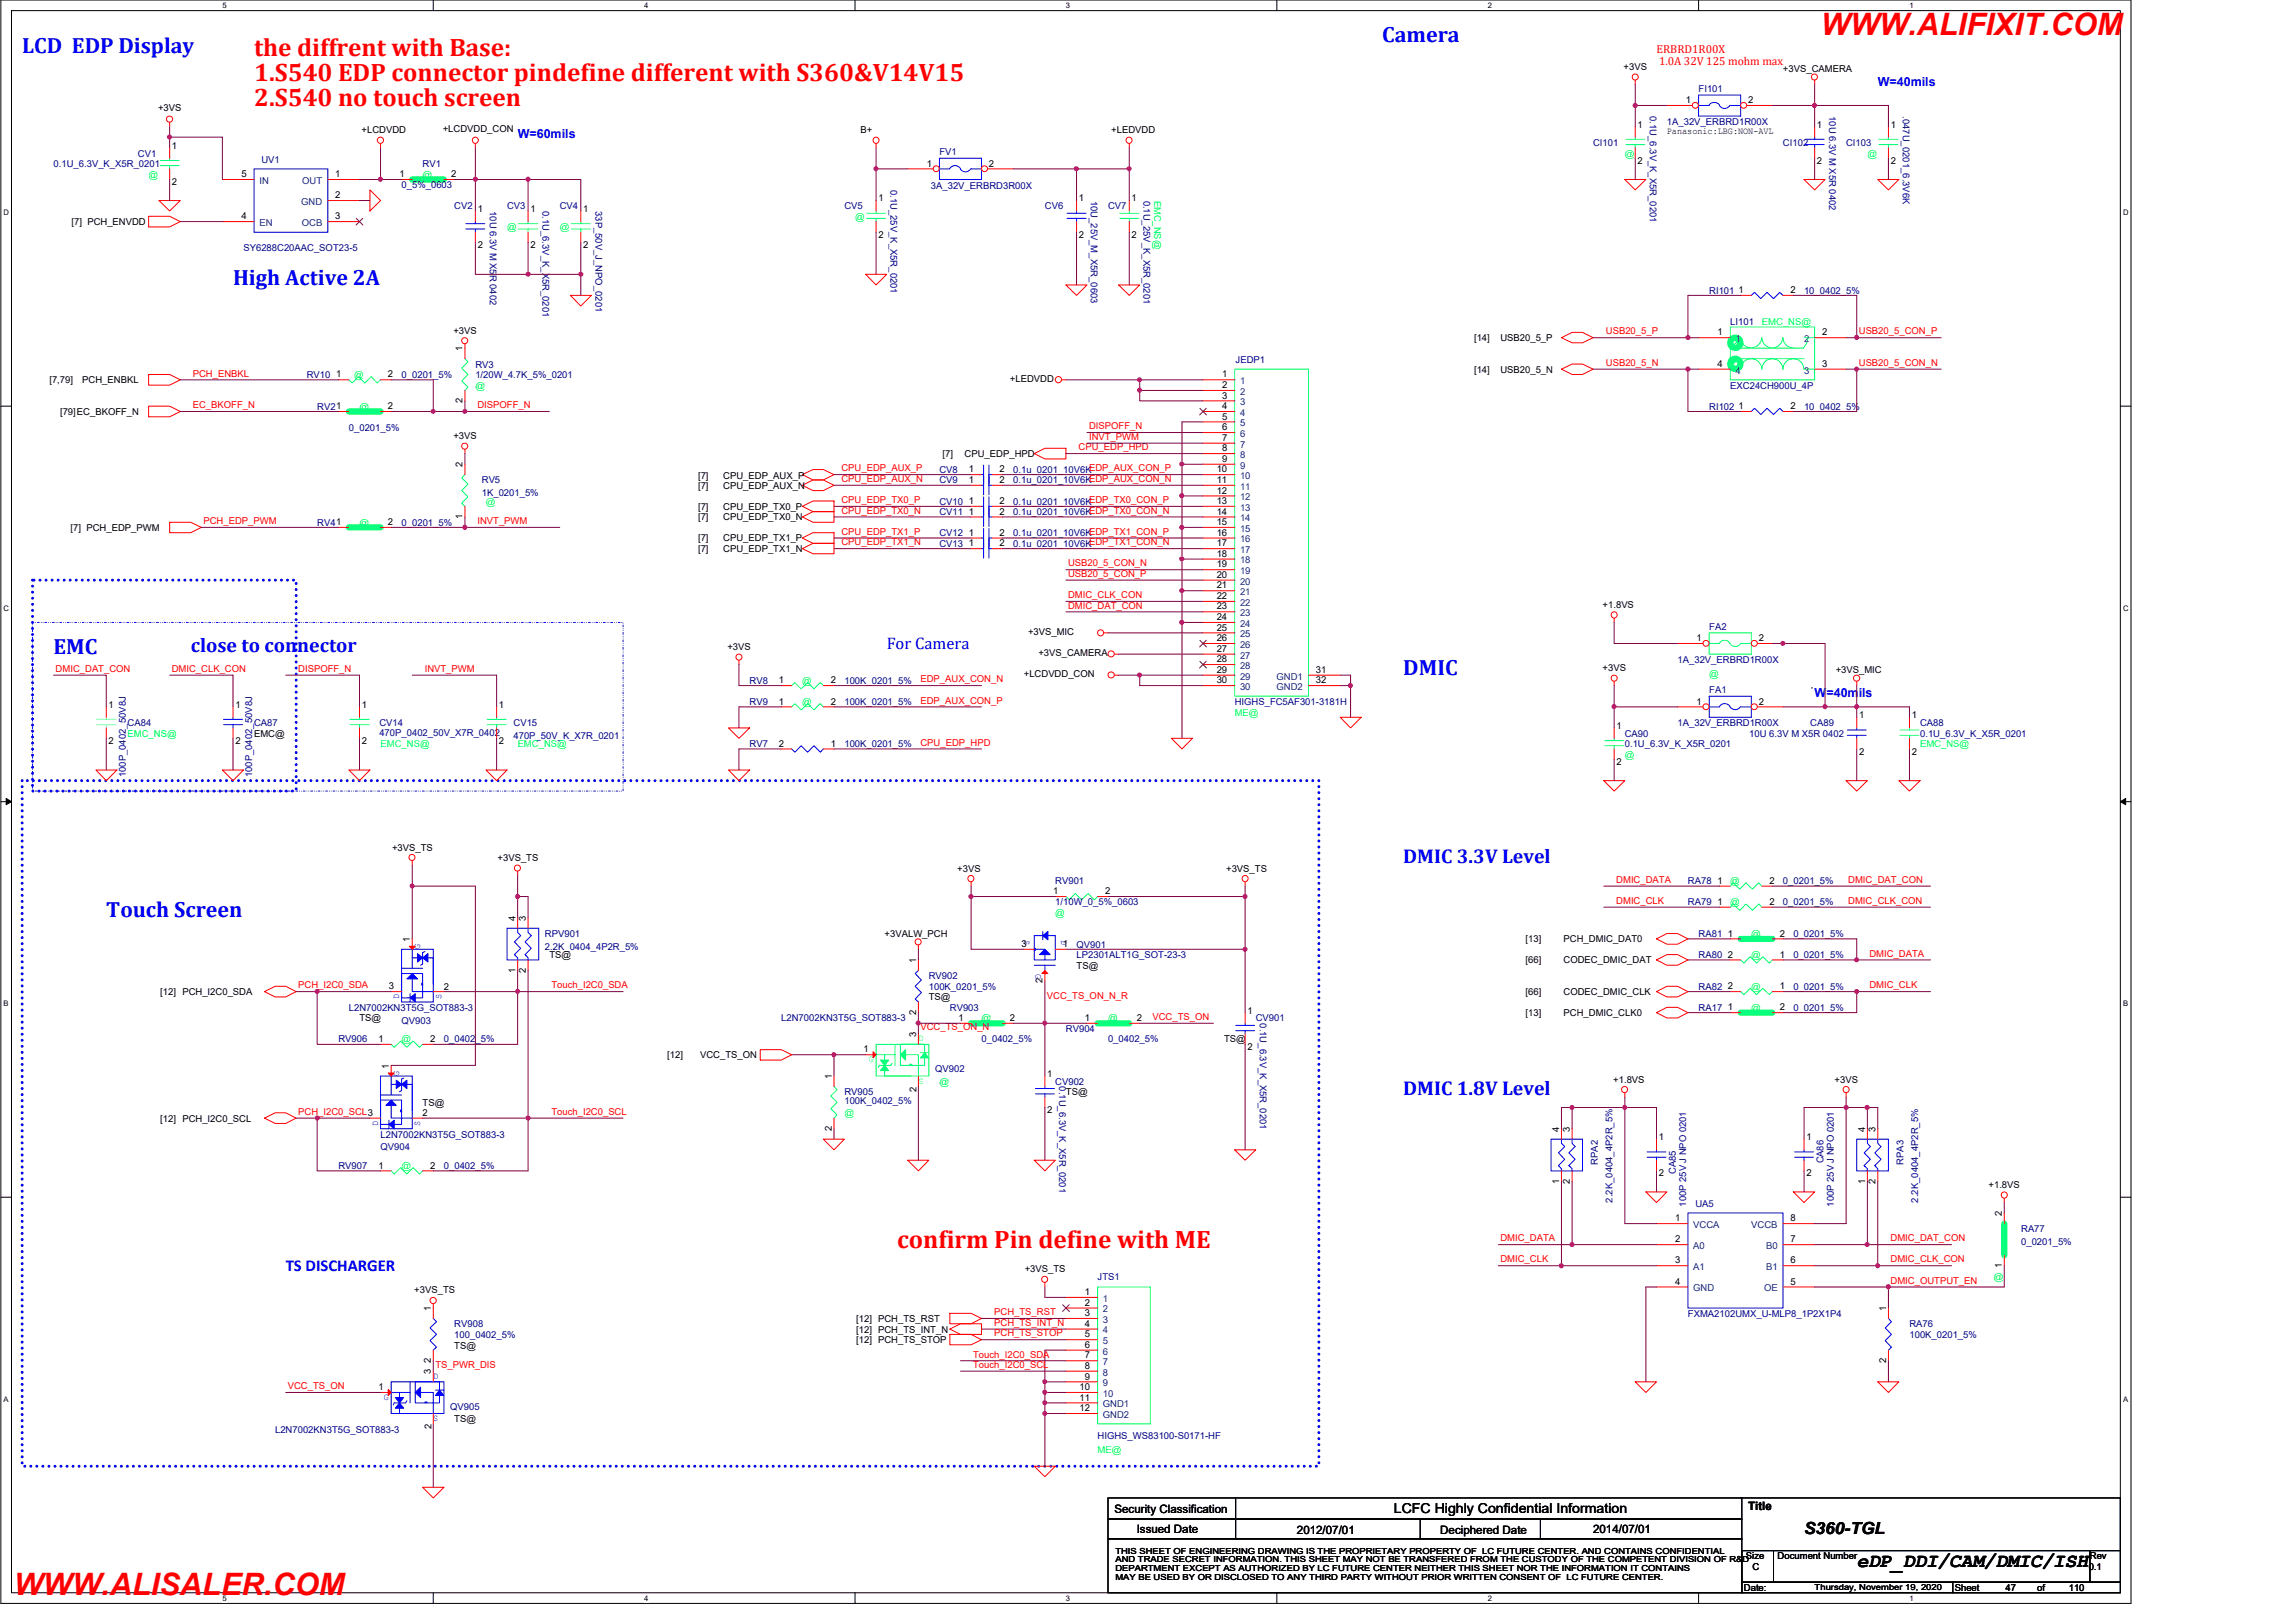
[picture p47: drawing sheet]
<svg xmlns="http://www.w3.org/2000/svg" width="420mm" height="297mm" viewBox="0 0 420 297" stroke-linecap="round" stroke-linejoin="round" font-family="sans-serif">
<defs><g id="words">
<g font-size="5.6" fill="#f00">
<text x="333.4" y="6.4">WWW.ALIFIXIT.COM</text>
<text x="2.5" y="291.9">WWW.ALISALER.COM</text>
</g>
<g font-size="4.6" fill="#f00">
<text x="46.5" y="10.2">the diffrent with Base:</text>
<text x="46.5" y="14.8">1.S540 EDP connector pindefine different with S360&amp;V14V15</text>
<text x="46.5" y="19.4">2.S540 no touch screen</text>
<text x="164.2" y="228.3">confirm Pin define with ME</text>
</g>
<g font-size="4" fill="#00f">
<text x="4.1" y="9.6">LCD EDP Display</text>
<text x="253.1" y="7.7">Camera</text>
<text x="42.7" y="52.1">High Active 2A</text>
<text x="9.8" y="119.6">EMC</text>
<text x="256.9" y="123.5">DMIC</text>
<text x="19.5" y="167.9">Touch Screen</text>
</g>
<g font-size="3.6" fill="#00f">
<text x="34.9" y="119.3">close to connector</text>
<text x="256.9" y="157.9">DMIC 3.3V Level</text>
<text x="256.9" y="200.4">DMIC 1.8V Level</text>
</g>
<text font-size="3.6" x="339.9" y="286.8">eDP_DDI/CAM/DMIC/ISH</text>
<g font-size="3" fill="#00f">
<text x="162.3" y="118.7">For Camera</text>
<text x="52.3" y="232.7">TS DISCHARGER</text>
</g>
<text font-size="3" x="330.3" y="280.8">S360-TGL</text>
<text font-size="2.5" x="255.2" y="276.9">LCFC Highly Confidential Information</text>
<g font-size="2.3" fill="#00f">
<text x="343.8" y="15.7">W=40mils</text>
<text x="94.8" y="25.3">W=60mils</text>
<text x="332.2" y="127.6">W=40mils</text>
</g>
<g font-size="2.1" fill="#f00">
<text x="303.3" y="9.8">ERBRD1R00X</text>
<text x="303.7" y="11.9">1.0A 32V 125 mohm max</text>
</g>
<g font-size="2.1">
<text x="204" y="276.9">Security Classification</text>
<text x="208.1" y="280.5">Issued Date</text>
<text x="237.4" y="280.7">2012/07/01</text>
<text x="263.7" y="280.7">Deciphered Date</text>
<text x="291.7" y="280.5">2014/07/01</text>
<text x="320" y="276.3">Title</text>
</g>
<g font-size="1.7">
<text x="297.3" y="12.8">+3VS</text>
<text x="326.4" y="13.2">+3VS_CAMERA</text>
<text x="28.9" y="20.4">+3VS</text>
<text x="299.8" y="23.4">1</text>
<text x="308.6" y="18.9">1</text>
<text x="320" y="18.9">2</text>
<text x="332.6" y="23.4">1</text>
<text x="346.1" y="23.4">1</text>
<text x="31.5" y="27.2">1</text>
<text x="66.2" y="24.4">+LCDVDD</text>
<text x="81.1" y="24.2">+LCDVDD_CON</text>
<text x="157.5" y="24.4">B+</text>
<text x="203.4" y="24.4">+LEDVDD</text>
<text x="305.2" y="24.6">Panasonic:LBG:NON-AVL</text>
<text x="31.5" y="33.9">2</text>
<text x="44.2" y="32.4">5</text>
<text x="61.4" y="32.4">1</text>
<text x="73.1" y="32.4">1</text>
<text x="82.6" y="32.4">2</text>
<text x="169.7" y="30.5">1</text>
<text x="181" y="30.5">2</text>
<text x="299.8" y="30">2</text>
<text x="332.6" y="30">2</text>
<text x="346.1" y="30">2</text>
<text x="13.1" y="41.2">[7] PCH_ENVDD</text>
<text x="44.2" y="40.1">4</text>
<text x="61.4" y="36.3">2</text>
<text x="61.4" y="40.1">3</text>
<text x="87.4" y="38.8">1</text>
<text x="97.1" y="38.8">1</text>
<text x="106.8" y="38.8">1</text>
<text x="160.8" y="36.9">1</text>
<text x="197.5" y="36.9">1</text>
<text x="207.2" y="36.9">1</text>
<text x="87.4" y="45.5">2</text>
<text x="97.1" y="45.5">2</text>
<text x="106.8" y="45.5">2</text>
<text x="160.8" y="43.5">2</text>
<text x="197.5" y="43.5">2</text>
<text x="207.2" y="43.5">2</text>
<text x="318.3" y="53.6">1</text>
<text x="327.8" y="53.6">2</text>
<text x="83" y="61.1">+3VS</text>
<text x="84.7" y="64.3" transform="rotate(-90 84.7 64.3)">1</text>
<text x="269.9" y="62.4">[14]</text>
<text x="274.7" y="62.4">USB20_5_P</text>
<text x="314.4" y="61.4">1</text>
<text x="333.6" y="61.4">2</text>
<text x="9" y="70.1">[7,79]</text>
<text x="15.1" y="70.1">PCH_ENBKL</text>
<text x="61.5" y="69.1">1</text>
<text x="71" y="69.1">2</text>
<text x="184.9" y="70">+LEDVDD</text>
<text x="223.7" y="69.1">1</text>
<text x="223.7" y="71">2</text>
<text x="269.9" y="68.2">[14]</text>
<text x="274.7" y="68.2">USB20_5_N</text>
<text x="314.4" y="67.1">4</text>
<text x="333.6" y="67.1">3</text>
<text x="11" y="75.9">[79]EC_BKOFF_N</text>
<text x="71" y="74.9">2</text>
<text x="84.7" y="73.8" transform="rotate(-90 84.7 73.8)">2</text>
<text x="223.7" y="72.9">3</text>
<text x="223.7" y="74.9">4</text>
<text x="223.7" y="76.8">5</text>
<text x="318.3" y="74.9">1</text>
<text x="327.8" y="74.9">2</text>
<text x="83" y="80.4">+3VS</text>
<text x="172.5" y="83.7">[7]</text>
<text x="176.6" y="83.7">CPU_EDP_HPD</text>
<text x="223.7" y="78.7">6</text>
<text x="223.7" y="80.7">7</text>
<text x="223.7" y="82.6">8</text>
<text x="84.7" y="85.5" transform="rotate(-90 84.7 85.5)">2</text>
<text x="127.8" y="87.7">[7]</text>
<text x="127.8" y="89.5">[7]</text>
<text x="132.4" y="87.7">CPU_EDP_AUX_P</text>
<text x="132.4" y="89.5">CPU_EDP_AUX_N</text>
<text x="177.4" y="88.4">1</text>
<text x="177.4" y="86.4">1</text>
<text x="183" y="88.4">2</text>
<text x="183" y="86.4">2</text>
<text x="222.7" y="86.4">10</text>
<text x="222.7" y="88.4">11</text>
<text x="223.7" y="84.5">9</text>
<text x="84.7" y="95" transform="rotate(-90 84.7 95)">1</text>
<text x="127.8" y="93.3">[7]</text>
<text x="127.8" y="95.2">[7]</text>
<text x="132.4" y="93.3">CPU_EDP_TX0_P</text>
<text x="132.4" y="95.2">CPU_EDP_TX0_N</text>
<text x="177.4" y="94.2">1</text>
<text x="177.4" y="92.2">1</text>
<text x="183" y="94.2">2</text>
<text x="183" y="92.2">2</text>
<text x="222.7" y="90.3">12</text>
<text x="222.7" y="92.2">13</text>
<text x="222.7" y="94.2">14</text>
<text x="12.9" y="97.2">[7] PCH_EDP_PWM</text>
<text x="71" y="96.1">2</text>
<text x="127.8" y="99.1">[7]</text>
<text x="127.8" y="101">[7]</text>
<text x="132.4" y="99.1">CPU_EDP_TX1_P</text>
<text x="132.4" y="101">CPU_EDP_TX1_N</text>
<text x="177.4" y="100">1</text>
<text x="177.4" y="98">1</text>
<text x="183" y="100">2</text>
<text x="183" y="98">2</text>
<text x="222.7" y="96.1">15</text>
<text x="222.7" y="98">16</text>
<text x="222.7" y="100">17</text>
<text x="222.7" y="101.9">18</text>
<text x="222.7" y="103.8">19</text>
<text x="222.7" y="105.7">20</text>
<text x="222.7" y="107.7">21</text>
<text x="222.7" y="109.6">22</text>
<text x="222.7" y="111.5">23</text>
<text x="222.7" y="113.5">24</text>
<text x="293.4" y="111.3">+1.8VS</text>
<text x="133.2" y="119">+3VS</text>
<text x="188.2" y="116.3">+3VS_MIC</text>
<text x="222.7" y="115.4">25</text>
<text x="222.7" y="117.3">26</text>
<text x="222.7" y="119.3">27</text>
<text x="310.6" y="117.3">1</text>
<text x="322" y="117.3">2</text>
<text x="142.6" y="125.1">1</text>
<text x="152.1" y="125.1">2</text>
<text x="187.4" y="124">+LCDVDD_CON</text>
<text x="190.1" y="120.1">+3VS_CAMERA</text>
<text x="222.7" y="121.2">28</text>
<text x="222.7" y="123.1">29</text>
<text x="222.7" y="125.1">30</text>
<text x="240.9" y="123.1">31</text>
<text x="240.9" y="125.1">32</text>
<text x="293.4" y="122.9">+3VS</text>
<text x="336.1" y="123.2">+3VS_MIC</text>
<text x="19.9" y="129.5">1</text>
<text x="43.1" y="129.5">1</text>
<text x="66.2" y="129.5">1</text>
<text x="91.3" y="129.5">1</text>
<text x="142.6" y="128.9">1</text>
<text x="152.1" y="128.9">2</text>
<text x="310.6" y="128.9">1</text>
<text x="322" y="128.9">2</text>
<text x="340.3" y="131.5">1</text>
<text x="350" y="131.5">1</text>
<text x="19.9" y="136.2">2</text>
<text x="43.1" y="136.2">2</text>
<text x="46.5" y="134.8">EMC@</text>
<text x="66.2" y="136.2">2</text>
<text x="91.3" y="136.2">2</text>
<text x="142.6" y="136.7">2</text>
<text x="152.1" y="136.7">1</text>
<text x="295.9" y="133.4">1</text>
<text x="295.9" y="140">2</text>
<text x="340.3" y="138.1">2</text>
<text x="350" y="138.1">2</text>
<text x="71.8" y="155.7">+3VS_TS</text>
<text x="91.1" y="157.6">+3VS_TS</text>
<text x="175.2" y="159.5">+3VS</text>
<text x="224.5" y="159.5">+3VS_TS</text>
<text x="314.4" y="161.8">1</text>
<text x="323.9" y="161.8">2</text>
<text x="192.8" y="163.7">1</text>
<text x="202.3" y="163.7">2</text>
<text x="314.4" y="165.6">1</text>
<text x="323.9" y="165.6">2</text>
<text x="75" y="172.4" transform="rotate(-90 75 172.4)">1</text>
<text x="94.3" y="168.5" transform="rotate(-90 94.3 168.5)">4</text>
<text x="96.3" y="168.5" transform="rotate(-90 96.3 168.5)">3</text>
<text x="162" y="171.5">+3VALW_PCH</text>
<text x="187" y="173.3">3</text>
<text x="194.6" y="173.3">1</text>
<text x="279.3" y="172.5">[13]</text>
<text x="286.2" y="172.5">PCH_DMIC_DAT0</text>
<text x="316.3" y="171.4">1</text>
<text x="325.8" y="171.4">2</text>
<text x="94.3" y="178" transform="rotate(-90 94.3 178)">1</text>
<text x="96.3" y="178" transform="rotate(-90 96.3 178)">2</text>
<text x="100.6" y="175.3">TS@</text>
<text x="167.7" y="176.3" transform="rotate(-90 167.7 176.3)">1</text>
<text x="190.9" y="180" transform="rotate(-90 190.9 180)">2</text>
<text x="197.1" y="177.3">TS@</text>
<text x="279.3" y="176.3">[66]</text>
<text x="286.2" y="176.3">CODEC_DMIC_DAT</text>
<text x="316.3" y="175.3">2</text>
<text x="325.8" y="175.3">1</text>
<text x="29.3" y="182.1">[12] PCH_I2C0_SDA</text>
<text x="71.2" y="181.1">3</text>
<text x="81.3" y="181.1">2</text>
<text x="167.7" y="185.7" transform="rotate(-90 167.7 185.7)">2</text>
<text x="170" y="183.1">TS@</text>
<text x="228.4" y="185.5">1</text>
<text x="279.3" y="182.1">[66]</text>
<text x="279.3" y="186">[13]</text>
<text x="286.2" y="182.1">CODEC_DMIC_CLK</text>
<text x="286.2" y="186">PCH_DMIC_CLK0</text>
<text x="316.3" y="184.9">1</text>
<text x="316.3" y="181.1">2</text>
<text x="325.8" y="184.9">2</text>
<text x="325.8" y="181.1">1</text>
<text x="65.8" y="186.9">TS@</text>
<text x="69.3" y="190.7">1</text>
<text x="78.7" y="190.7">2</text>
<text x="167.7" y="189.8" transform="rotate(-90 167.7 189.8)">3</text>
<text x="175.5" y="186.9">1</text>
<text x="184.9" y="186.9">2</text>
<text x="198.6" y="186.9">1</text>
<text x="208.1" y="186.9">2</text>
<text x="224.1" y="190.8">TS@</text>
<text x="71.2" y="195.6" transform="rotate(-90 71.2 195.6)">1</text>
<text x="122.2" y="193.7">[12]</text>
<text x="128.2" y="193.7">VCC_TS_ON</text>
<text x="152.3" y="197.5" transform="rotate(-90 152.3 197.5)">1</text>
<text x="158.1" y="192.6">1</text>
<text x="191.7" y="197.1">1</text>
<text x="228.4" y="192.2">2</text>
<text x="77.4" y="202.4">TS@</text>
<text x="167.8" y="199.8" transform="rotate(-90 167.8 199.8)">2</text>
<text x="191.7" y="203.8">2</text>
<text x="195.1" y="200.4">TS@</text>
<text x="295.3" y="198.1">+1.8VS</text>
<text x="335.9" y="198.1">+3VS</text>
<text x="29.3" y="205.3">[12] PCH_I2C0_SCL</text>
<text x="77.4" y="204.3">2</text>
<text x="152.3" y="207" transform="rotate(-90 152.3 207)">2</text>
<text x="285.4" y="207.1" transform="rotate(-90 285.4 207.1)">4</text>
<text x="287.4" y="207.1" transform="rotate(-90 287.4 207.1)">3</text>
<text x="303.7" y="208.7">1</text>
<text x="330.7" y="208.7">1</text>
<text x="341.4" y="207.1" transform="rotate(-90 341.4 207.1)">4</text>
<text x="343.4" y="207.1" transform="rotate(-90 343.4 207.1)">3</text>
<text x="69.3" y="213.9">1</text>
<text x="78.7" y="213.9">2</text>
<text x="303.7" y="215.3">2</text>
<text x="330.7" y="215.3">2</text>
<text x="285.4" y="216.6" transform="rotate(-90 285.4 216.6)">1</text>
<text x="287.4" y="216.6" transform="rotate(-90 287.4 216.6)">2</text>
<text x="341.4" y="216.6" transform="rotate(-90 341.4 216.6)">1</text>
<text x="343.4" y="216.6" transform="rotate(-90 343.4 216.6)">2</text>
<text x="364.1" y="217.4">+1.8VS</text>
<text x="306.7" y="223.5">1</text>
<text x="306.7" y="227.4">2</text>
<text x="327.8" y="227.4">7</text>
<text x="327.8" y="223.5">8</text>
<text x="366.5" y="222.6" transform="rotate(-90 366.5 222.6)">2</text>
<text x="187.6" y="232.9">+3VS_TS</text>
<text x="306.7" y="231.2">3</text>
<text x="327.8" y="231.2">6</text>
<text x="366.5" y="232.1" transform="rotate(-90 366.5 232.1)">1</text>
<text x="75.9" y="236.7">+3VS_TS</text>
<text x="78.9" y="239.9" transform="rotate(-90 78.9 239.9)">1</text>
<text x="198.6" y="237">1</text>
<text x="198.6" y="239">2</text>
<text x="306.7" y="235.1">4</text>
<text x="327.8" y="235.1">5</text>
<text x="345.3" y="239.9" transform="rotate(-90 345.3 239.9)">1</text>
<text x="156.7" y="242">[12] PCH_TS_RST</text>
<text x="156.7" y="243.9">[12] PCH_TS_INT_N</text>
<text x="156.7" y="245.8">[12] PCH_TS_STOP</text>
<text x="198.6" y="240.9">3</text>
<text x="198.6" y="242.8">4</text>
<text x="198.6" y="244.8">5</text>
<text x="78.9" y="251.5" transform="rotate(-90 78.9 251.5)">3</text>
<text x="78.9" y="249.4" transform="rotate(-90 78.9 249.4)">2</text>
<text x="83.2" y="246.8">TS@</text>
<text x="198.6" y="246.7">6</text>
<text x="198.6" y="248.6">7</text>
<text x="198.6" y="250.5">8</text>
<text x="345.3" y="249.4" transform="rotate(-90 345.3 249.4)">2</text>
<text x="69.3" y="254.4">1</text>
<text x="197.6" y="254.4">10</text>
<text x="197.6" y="256.3">11</text>
<text x="198.6" y="252.5">9</text>
<text x="79" y="261.6" transform="rotate(-90 79 261.6)">2</text>
<text x="83.2" y="260.3">TS@</text>
<text x="197.6" y="258.3">12</text>
<text x="319.6" y="285.4">Size</text>
<text x="320.8" y="287.3">C</text>
<text x="325.4" y="285.4">Document Number</text>
<text x="382.4" y="287.3">0.1</text>
<text x="382.6" y="285.4">Rev</text>
<text x="319.3" y="291.2">Date:</text>
<text x="357.9" y="291.2">Sheet</text>
<text x="367.1" y="291.2">47</text>
<text x="372.9" y="291.2">of</text>
<text x="378.7" y="291.2">110</text>
</g>
<g font-size="1.7" fill="#000080">
<text x="311" y="16.9">FI101</text>
<text x="302" y="21.3" transform="rotate(90 302 21.3)">0.1U_6.3V_K_X5R_0201</text>
<text x="305.2" y="22.9">1A_32V_ERBRD1R00X</text>
<text x="334.8" y="21.3" transform="rotate(90 334.8 21.3)">10U 6.3V M X5R 0402</text>
<text x="348.3" y="21.3" transform="rotate(90 348.3 21.3)">.047U_0201_6.3V6K</text>
<text x="25.3" y="28.7">CV1</text>
<text x="47.9" y="29.8">UV1</text>
<text x="172" y="28.4">FV1</text>
<text x="291.7" y="26.7">CI101</text>
<text x="326.4" y="26.7">CI102</text>
<text x="338" y="26.7">CI103</text>
<text x="9.8" y="30.6">0.1U_6.3V_K_X5R_0201</text>
<text x="73.5" y="34.5">0_5%_0603</text>
<text x="77.4" y="30.6">RV1</text>
<text x="163.1" y="34.8" transform="rotate(90 163.1 34.8)">0.1U_25V_K_X5R_0201</text>
<text x="170.4" y="34.6">3A_32V_ERBRD3R00X</text>
<text x="83.2" y="38.3">CV2</text>
<text x="89.7" y="38.6" transform="rotate(90 89.7 38.6)">10U 6.3V M X5R 0402</text>
<text x="92.8" y="38.3">CV3</text>
<text x="99.3" y="38.6" transform="rotate(90 99.3 38.6)">0.1U_6.3V_K_X5R_0201</text>
<text x="102.5" y="38.3">CV4</text>
<text x="109" y="38.6" transform="rotate(90 109 38.6)">33P_50V_J_NPO_0201</text>
<text x="154.6" y="38.3">CV5</text>
<text x="191.3" y="38.3">CV6</text>
<text x="199.7" y="36.7" transform="rotate(90 199.7 36.7)">10U_25V_M_X5R_0603</text>
<text x="202.8" y="38.3">CV7</text>
<text x="209.4" y="36.7" transform="rotate(90 209.4 36.7)">0.1U_25V_K_X5R_0201</text>
<text x="44.6" y="46">SY6288C20AAC_SOT23-5</text>
<text x="312.9" y="53.8">RI101</text>
<text x="330.3" y="53.8">10_0402_5%</text>
<text x="316.8" y="59.5">LI101</text>
<text x="56.2" y="69.2">RV10</text>
<text x="73.5" y="69.2">0_0201_5%</text>
<text x="87" y="67.3">RV3</text>
<text x="87" y="69.2">1/20W_4.7K_5%_0201</text>
<text x="226.2" y="66.5">JEDP1</text>
<text x="316.8" y="71.1">EXC24CH900U_4P</text>
<text x="58.1" y="75">RV21</text>
<text x="312.9" y="75">RI102</text>
<text x="330.3" y="75">10_0402_5%</text>
<text x="63.9" y="78.8">0_0201_5%</text>
<text x="88.2" y="88.5">RV5</text>
<text x="172" y="88.5">CV9</text>
<text x="172" y="86.6">CV8</text>
<text x="185.5" y="88.5">0.1u_0201_10V6KEDP_AUX_CON_N</text>
<text x="185.5" y="86.6">0.1u_0201_10V6KEDP_AUX_CON_P</text>
<text x="88.2" y="90.8">1K_0201_5%</text>
<text x="172" y="94.3">CV11</text>
<text x="172" y="92.4">CV10</text>
<text x="185.5" y="94.3">0.1u_0201_10V6KEDP_TX0_CON_N</text>
<text x="185.5" y="92.4">0.1u_0201_10V6KEDP_TX0_CON_P</text>
<text x="58.1" y="96.2">RV41</text>
<text x="73.5" y="96.2">0_0201_5%</text>
<text x="172" y="100.1">CV13</text>
<text x="172" y="98.1">CV12</text>
<text x="185.5" y="100.1">0.1u_0201_10V6KEDP_TX1_CON_N</text>
<text x="185.5" y="98.1">0.1u_0201_10V6KEDP_TX1_CON_P</text>
<text x="312.9" y="115.3">FA2</text>
<text x="137.2" y="125.2">RV8</text>
<text x="154.6" y="125.2">100K_0201_5%</text>
<text x="307.1" y="121.3">1A_32V_ERBRD1R00X</text>
<text x="137.2" y="129">RV9</text>
<text x="154.6" y="129">100K_0201_5%</text>
<text x="226" y="129">HIGHS_FC5AF301-3181H</text>
<text x="312.9" y="126.9">FA1</text>
<text x="23.4" y="132.9">CA84</text>
<text x="46.5" y="132.9">CA87</text>
<text x="69.5" y="132.9">CV14</text>
<text x="69.5" y="134.6">470P_0402_50V_X7R_0402</text>
<text x="94" y="132.9">CV15</text>
<text x="94" y="135.2">470P_50V_K_X7R_0201</text>
<text x="137.2" y="136.7">RV7</text>
<text x="154.6" y="136.7">100K_0201_5%</text>
<text x="297.5" y="134.8">CA90</text>
<text x="297.5" y="136.7">0.1U_6.3V_K_X5R_0201</text>
<text x="307.1" y="132.9">1A_32V_ERBRD1R00X</text>
<text x="320.2" y="134.8">10U 6.3V M X5R 0402</text>
<text x="331.4" y="132.9">CA89</text>
<text x="351.5" y="132.9">CA88</text>
<text x="351.5" y="134.8">0.1U_6.3V_K_X5R_0201</text>
<text x="23" y="142.3" transform="rotate(-90 23 142.3)">100P_0402_50V8J</text>
<text x="46.2" y="142.3" transform="rotate(-90 46.2 142.3)">100P_0402_50V8J</text>
<text x="193.2" y="161.8">RV901</text>
<text x="309" y="161.8">RA78</text>
<text x="326.4" y="161.8">0_0201_5%</text>
<text x="193.2" y="165.7">1/10W_0_5%_0603</text>
<text x="309" y="165.7">RA79</text>
<text x="326.4" y="165.7">0_0201_5%</text>
<text x="99.8" y="171.5">RPV901</text>
<text x="99.8" y="173.8">2.2K_0404_4P2R_5%</text>
<text x="197.1" y="173.4">QV901</text>
<text x="311" y="171.5">RA81</text>
<text x="328.3" y="171.5">0_0201_5%</text>
<text x="170" y="179.2">RV902</text>
<text x="197.1" y="175.3">LP2301ALT1G_SOT-23-3</text>
<text x="311" y="175.3">RA80</text>
<text x="328.3" y="175.3">0_0201_5%</text>
<text x="63.9" y="185">L2N7002KN3T5G_SOT883-3</text>
<text x="170" y="181.1">100K_0201_5%</text>
<text x="173.9" y="185">RV903</text>
<text x="311" y="185">RA17</text>
<text x="311" y="181.1">RA82</text>
<text x="328.3" y="185">0_0201_5%</text>
<text x="328.3" y="181.1">0_0201_5%</text>
<text x="62" y="190.8">RV906</text>
<text x="73.5" y="187.3">QV903</text>
<text x="81.3" y="190.8">0_0402_5%</text>
<text x="143" y="186.9">L2N7002KN3T5G_SOT883-3</text>
<text x="179.7" y="190.8">0_0402_5%</text>
<text x="195.1" y="188.9">RV904</text>
<text x="202.8" y="190.8">0_0402_5%</text>
<text x="229.9" y="186.9">CV901</text>
<text x="230.6" y="187.3" transform="rotate(90 230.6 187.3)">0.1U_6.3V_K_X5R_0201</text>
<text x="171.2" y="196.2">QV902</text>
<text x="154.6" y="200.4">RV905</text>
<text x="154.6" y="202">100K_0402_5%</text>
<text x="193.2" y="198.5">CV902</text>
<text x="193.9" y="198.8" transform="rotate(90 193.9 198.8)">0.1U_6.3V_K_X5R_0201</text>
<text x="69.7" y="208.2">L2N7002KN3T5G_SOT883-3</text>
<text x="62" y="214">RV907</text>
<text x="69.7" y="210.5">QV904</text>
<text x="81.3" y="214">0_0402_5%</text>
<text x="292.5" y="213.1" transform="rotate(-90 292.5 213.1)">RPA2</text>
<text x="306.8" y="214.9" transform="rotate(-90 306.8 214.9)">CA85</text>
<text x="333.8" y="212.9" transform="rotate(-90 333.8 212.9)">CA86</text>
<text x="348.5" y="213.1" transform="rotate(-90 348.5 213.1)">RPA3</text>
<text x="295.2" y="220.1" transform="rotate(-90 295.2 220.1)">2.2K_0404_4P2R_5%</text>
<text x="308.7" y="220.9" transform="rotate(-90 308.7 220.9)">100P 25V J NPO 0201</text>
<text x="310.4" y="220.9">UA5</text>
<text x="335.7" y="220.9" transform="rotate(-90 335.7 220.9)">100P 25V J NPO 0201</text>
<text x="351.2" y="220.1" transform="rotate(-90 351.2 220.1)">2.2K_0404_4P2R_5%</text>
<text x="370" y="225.6">RA77</text>
<text x="370" y="227.9">0_0201_5%</text>
<text x="200.9" y="234.2">JTS1</text>
<text x="83.2" y="242.9">RV908</text>
<text x="83.2" y="244.9">100_0402_5%</text>
<text x="309" y="241">FXMA2102UMX_U-MLP8_1P2X1P4</text>
<text x="349.6" y="242.9">RA76</text>
<text x="349.6" y="244.9">100K_0201_5%</text>
<text x="82.4" y="258">QV905</text>
<text x="50.4" y="262.2">L2N7002KN3T5G_SOT883-3</text>
<text x="200.9" y="263.4">HIGHS_WS83100-S0171-HF</text>
</g>
<g font-size="1.7" fill="#00ff40">
<text x="297.5" y="28.7">@</text>
<text x="341.9" y="28.7">@</text>
<text x="27.2" y="32.5">@</text>
<text x="156.5" y="40.2">@</text>
<text x="211.3" y="36.7" transform="rotate(90 211.3 36.7)">EMC_NS@</text>
<text x="92.8" y="42.2">@</text>
<text x="102.5" y="42.2">@</text>
<text x="322.6" y="59.5">EMC_NS@</text>
<text x="64.8" y="69.2">@</text>
<text x="89" y="92.4">@</text>
<text x="146.9" y="125.2">@</text>
<text x="312.9" y="123.8">@</text>
<text x="146.9" y="129">@</text>
<text x="226" y="131">ME@</text>
<text x="69.7" y="136.7">EMC_NS@</text>
<text x="94.8" y="136.7">EMC_NS@</text>
<text x="351.5" y="136.7">EMC_NS@</text>
<text x="297.5" y="138.7">@</text>
<text x="193.2" y="167.6">@</text>
<text x="320.6" y="175.3">@</text>
<text x="320.6" y="181.1">@</text>
<text x="73.5" y="190.8">@</text>
<text x="154.6" y="204.3">@</text>
<text x="73.5" y="214">@</text>
<text x="200.9" y="265.9">ME@</text>
</g>
<g font-size="1.7" fill="#004080">
<text x="47.5" y="33.7">IN</text>
<text x="55.3" y="33.7">OUT</text>
<text x="47.5" y="41.4">EN</text>
<text x="55.1" y="37.5">GND</text>
<text x="55.3" y="41.4">OCB</text>
<text x="317.7" y="62.6">1</text>
<text x="330.3" y="62.6">2</text>
<text x="227" y="70.3">1</text>
<text x="317.7" y="68.4">4</text>
<text x="330.3" y="68.4">3</text>
<text x="227" y="72.3">2</text>
<text x="227" y="74.2">3</text>
<text x="227" y="76.1">4</text>
<text x="227" y="78">5</text>
<text x="227" y="80">6</text>
<text x="227" y="81.9">7</text>
<text x="227" y="83.8">8</text>
<text x="227" y="85.8">9</text>
<text x="227" y="87.7">10</text>
<text x="227" y="89.6">11</text>
<text x="227" y="91.6">12</text>
<text x="227" y="93.5">13</text>
<text x="227" y="95.4">14</text>
<text x="227" y="97.3">15</text>
<text x="227" y="99.3">16</text>
<text x="227" y="101.2">17</text>
<text x="227" y="103.1">18</text>
<text x="227" y="105.1">19</text>
<text x="227" y="107">20</text>
<text x="227" y="108.9">21</text>
<text x="227" y="110.9">22</text>
<text x="227" y="112.8">23</text>
<text x="227" y="114.7">24</text>
<text x="227" y="116.6">25</text>
<text x="227" y="118.6">26</text>
<text x="227" y="120.5">27</text>
<text x="227" y="122.4">28</text>
<text x="227" y="124.4">29</text>
<text x="233.7" y="124.4">GND1</text>
<text x="227" y="126.3">30</text>
<text x="233.7" y="126.3">GND2</text>
<text x="310" y="224.7">VCCA</text>
<text x="320.6" y="224.7">VCCB</text>
<text x="310" y="228.6">A0</text>
<text x="310" y="232.5">A1</text>
<text x="323.3" y="232.5">B1</text>
<text x="323.3" y="228.6">B0</text>
<text x="201.9" y="238.3">1</text>
<text x="310" y="236.3">GND</text>
<text x="322.9" y="236.3">OE</text>
<text x="201.9" y="240.2">2</text>
<text x="201.9" y="242.1">3</text>
<text x="201.9" y="244.1">4</text>
<text x="201.9" y="246">5</text>
<text x="201.9" y="247.9">6</text>
<text x="201.9" y="249.9">7</text>
<text x="201.9" y="251.8">8</text>
<text x="201.9" y="253.7">9</text>
<text x="201.9" y="255.7">10</text>
<text x="201.9" y="257.6">GND1</text>
<text x="201.9" y="259.5">GND2</text>
</g>
<g font-size="1.7" fill="#0f0">
<text x="77.4" y="32.5">@</text>
<text x="87" y="71.1">@</text>
<text x="65.8" y="75">@</text>
<text x="65.8" y="96.2">@</text>
<text x="23.4" y="134.8">EMC_NS@</text>
<text x="316.8" y="161.8">@</text>
<text x="316.8" y="165.7">@</text>
<text x="320.6" y="171.5">@</text>
<text x="320.6" y="185">@</text>
<text x="179.7" y="186.9">@</text>
<text x="202.8" y="186.9">@</text>
<text x="172" y="198.5">@</text>
<text x="365" y="234.2">@</text>
</g>
<g font-size="1.7" fill="#f00">
<text x="294" y="61.2">USB20_5_P</text>
<text x="340.3" y="61.2">USB20_5_CON_P</text>
<text x="35.3" y="68.9">PCH_ENBKL</text>
<text x="294" y="67">USB20_5_N</text>
<text x="340.3" y="67">USB20_5_CON_N</text>
<text x="35.3" y="74.7">EC_BKOFF_N</text>
<text x="87.4" y="74.7">DISPOFF_N</text>
<text x="197.5" y="82.4">CPU_EDP_HPD</text>
<text x="199.4" y="80.5">INVT_PWM</text>
<text x="199.4" y="78.6">DISPOFF_N</text>
<text x="154" y="86.3">CPU_EDP_AUX_P</text>
<text x="154" y="88.2">CPU_EDP_AUX_N</text>
<text x="37.2" y="95.9">PCH_EDP_PWM</text>
<text x="87.4" y="95.9">INVT_PWM</text>
<text x="154" y="92.1">CPU_EDP_TX0_P</text>
<text x="154" y="94">CPU_EDP_TX0_N</text>
<text x="154" y="97.9">CPU_EDP_TX1_P</text>
<text x="154" y="99.8">CPU_EDP_TX1_N</text>
<text x="195.5" y="103.7">USB20_5_CON_N</text>
<text x="195.5" y="105.6">USB20_5_CON_P</text>
<text x="195.5" y="111.4">DMIC_DAT_CON</text>
<text x="195.5" y="109.5">DMIC_CLK_CON</text>
<text x="10.2" y="123">DMIC_DAT_CON</text>
<text x="31.4" y="123">DMIC_CLK_CON</text>
<text x="54.6" y="123">DISPOFF_N</text>
<text x="77.8" y="123">INVT_PWM</text>
<text x="168.5" y="124.9">EDP_AUX_CON_N</text>
<text x="168.5" y="128.8">EDP_AUX_CON_P</text>
<text x="168.5" y="136.5">CPU_EDP_HPD</text>
<text x="295.9" y="161.6">DMIC_DATA</text>
<text x="338.4" y="161.6">DMIC_DAT_CON</text>
<text x="295.9" y="165.4">DMIC_CLK</text>
<text x="338.4" y="165.4">DMIC_CLK_CON</text>
<text x="342.3" y="175.1">DMIC_DATA</text>
<text x="54.6" y="180.9">PCH_I2C0_SDA</text>
<text x="101" y="180.9">Touch_I2C0_SDA</text>
<text x="191.7" y="182.8">VCC_TS_ON_N_R</text>
<text x="342.3" y="180.9">DMIC_CLK</text>
<text x="168.5" y="188.6">VCC_TS_ON_N</text>
<text x="211" y="186.7">VCC_TS_ON</text>
<text x="54.6" y="204">PCH_I2C0_SCL3</text>
<text x="101" y="204">Touch_I2C0_SCL</text>
<text x="274.7" y="227.2">DMIC_DATA</text>
<text x="346.1" y="227.2">DMIC_DAT_CON</text>
<text x="274.7" y="231.1">DMIC_CLK</text>
<text x="346.1" y="231.1">DMIC_CLK_CON</text>
<text x="346.1" y="234.9">DMIC_OUTPUT_EN</text>
<text x="182" y="240.7">PCH_TS_RST</text>
<text x="182" y="242.7">PCH_TS_INT_N</text>
<text x="182" y="244.6">PCH_TS_STOP</text>
<text x="79.7" y="250.4">TS_PWR_DIS</text>
<text x="178.2" y="248.5">Touch_I2C0_SDA</text>
<text x="178.2" y="250.4">Touch_I2C0_SCL</text>
<text x="52.7" y="254.3">VCC_TS_ON</text>
</g>
<g font-size="1.7" fill="#00f">
<text x="77" y="173.7" transform="rotate(-90 77 173.7)">G</text>
<text x="187.5" y="172" transform="rotate(90 187.5 172)">S</text>
<text x="194.3" y="172" transform="rotate(90 194.3 172)">D</text>
<text x="189.6" y="178.2" transform="rotate(90 189.6 178.2)">G</text>
<text x="73.1" y="182.8" transform="rotate(-90 73.1 182.8)">D</text>
<text x="80.8" y="182.8" transform="rotate(-90 80.8 182.8)">S</text>
<text x="73.1" y="196.9" transform="rotate(-90 73.1 196.9)">G</text>
<text x="69.2" y="206" transform="rotate(-90 69.2 206)">D</text>
<text x="77" y="206" transform="rotate(-90 77 206)">S</text>
<text x="70.3" y="256.2">G</text>
<text x="79.3" y="252.3">D</text>
<text x="79.3" y="260.1">S</text>
</g>
<g font-size="1.7" fill="#00ff80">
<text x="168.1" y="190.6">D</text>
<text x="159" y="194.4">G</text>
<text x="168.1" y="198.3">S</text>
</g>
<g font-size="1.5">
<text x="204.2" y="284.4">THIS SHEET OF ENGINEERING DRAWING IS THE PROPRIETARY PROPERTY OF LC FUTURE CENTER. AND CONTAINS CONFIDENTIAL</text>
<text x="204.2" y="286">AND TRADE SECRET INFORMATION. THIS SHEET MAY NOT BE TRANSFERED FROM THE CUSTODY OF THE COMPETENT DIVISION OF R&amp;D</text>
<text x="204.2" y="287.5">DEPARTMENT EXCEPT AS AUTHORIZED BY LC FUTURE CENTER NEITHER THIS SHEET NOR THE INFORMATION IT CONTAINS</text>
<text x="204.2" y="289.1">MAY BE USED BY OR DISCLOSED TO ANY THIRD PARTY WITHOUT PRIOR WRITTEN CONSENT OF LC FUTURE CENTER.</text>
<text x="332.2" y="291">Thursday, November 19, 2020</text>
</g>
<g font-size="1.4">
<text x="40.7" y="1.4">5</text>
<text x="117.9" y="1.4">4</text>
<text x="195.1" y="1.4">3</text>
<text x="272.4" y="1.4">2</text>
<text x="349.6" y="1.4">1</text>
<text x=".7" y="39.4">D</text>
<text x="388.7" y="39.4">D</text>
<text x=".7" y="111.8">C</text>
<text x="388.7" y="111.8">C</text>
<text x=".7" y="184.1">B</text>
<text x="388.7" y="184.1">B</text>
<text x=".7" y="256.5">A</text>
<text x="388.7" y="256.5">A</text>
<text x="40.7" y="292.9">5</text>
<text x="117.9" y="292.9">4</text>
<text x="195.1" y="292.9">3</text>
<text x="272.4" y="292.9">2</text>
<text x="349.6" y="292.9">1</text>
</g>
</g></defs>
<path d="M.2 0h389.9v293.5h-389.9zM2.1 1.9h386.1v289.6h-386.1z" fill="none" stroke="#000" stroke-width=".18"/>
<g fill="#fff">
<path d="M40.7 .2h.8v1.5h-.8z"/>
<path d="M40.7 291.7h.8v1.5h-.8z"/>
</g>
<path d="M79.3 0v1.9M79.3 291.5v2" fill="none" stroke="#000" stroke-width=".18"/>
<g fill="#fff">
<path d="M117.9 .2h.8v1.5h-.8z"/>
<path d="M117.9 291.7h.8v1.5h-.8z"/>
</g>
<path d="M156.5 0v1.9M156.5 291.5v2" fill="none" stroke="#000" stroke-width=".18"/>
<g fill="#fff">
<path d="M195.1 .2h.8v1.5h-.8z"/>
<path d="M195.1 291.7h.8v1.5h-.8z"/>
</g>
<path d="M233.8 0v1.9M233.8 291.5v2" fill="none" stroke="#000" stroke-width=".18"/>
<g fill="#fff">
<path d="M272.4 .2h.7v1.5h-.7z"/>
<path d="M272.4 291.7h.7v1.5h-.7z"/>
</g>
<path d="M311 0v1.9M311 291.5v2" fill="none" stroke="#000" stroke-width=".18"/>
<g fill="#fff">
<path d="M349.6 .2h.7v1.5h-.7z"/>
<path d="M349.6 291.7h.7v1.5h-.7z"/>
<path d="M.7 38.1h.9v1.6h-.9z"/>
<path d="M388.7 38.1h1v1.6h-1z"/>
<path d="M.7 110.5h.9v1.6h-.9z"/>
<path d="M388.7 110.5h1v1.6h-1z"/>
</g>
<path d="M.2 74.3h1.9M388.2 74.3h1.9" fill="none" stroke="#000" stroke-width=".18"/>
<g fill="#fff">
<path d="M.7 182.9h.9v1.5h-.9z"/>
<path d="M388.7 182.9h.9v1.5h-.9z"/>
</g>
<path d="M.2 146.7h1.9M1.1 146.1l1 .6-1 .6zM388.2 146.7l1-.6v1.2zM388.2 146.7h1.9" fill="none" stroke="#000" stroke-width=".18"/>
<path d="M1.1 146.1l1 .6-1 .6zM388.2 146.7l1-.6v1.2z" fill="#000"/>
<g fill="#fff">
<path d="M.7 255.3h.9v1.5h-.9z"/>
<path d="M388.7 255.3h.9v1.5h-.9z"/>
</g>
<g fill="none" stroke="#000" stroke-width=".18">
<path d="M331.6 125.9h.2M.2 219.1h1.9M388.2 219.1h1.9M202.8 274.2h116.1v3.8h-116.1zM202.8 278h116.1v3.6h-116.1zM226.2 274.2v7.4M260 278v3.6M282 278v3.6M318.7 274.2h69.5v9.6M202.8 281.6h116.1v9.9h-116.1zM318.9 283.8h5.8v5.8h-5.8zM318.9 289.6h38.6v1.9h-38.6z"/>
<path d="M324.7 283.8h57.9v5.8h-57.9zM357.5 289.6h30.7v1.9h-30.7zM382.6 283.8h5.6v5.8h-5.6z"/>
</g>
<path d="M6 113.9h108.1v30.9h-108.1z" fill="none" stroke="#00f" stroke-width=".18" stroke-dasharray=".3 .3 0 .3 0 .3"/>
<path d="M6 106.2h48.2v38.6h-48.2zM4.1 142.9h237.4v125.5h-237.4z" fill="none" stroke="#00f" stroke-width=".55" stroke-dasharray="0 1.1"/>
<g fill="none" stroke="#f00" stroke-width=".18">
<path d="M299.4 14.7v.8M332.2 14.7v.8M27.2 39.6h3.9l1.9 1-1.9 .9h-3.9zM29.1 36.7h3.9l-1.9 1.9zM31.1 22.4v.8M40.7 32.9h5.8M60 32.9h5.8M60 36.7h5.8M67.7 34.8l2 1.9-2 1.9zM69.7 26.3v.8M87 26.3v.8M106.3 38.6v2"/>
<path d="M160.4 26.3v.8M206.7 26.3v.8M297.5 32.9h3.8l-1.9 1.9zM299.4 23.2v1.9M299.4 27.1v1.9M330.3 32.9h3.8l-1.9 1.9zM343.8 32.9h3.8l-1.9 1.9zM40.7 40.6h5.8M60 40.6h5.8M104.4 54.1h3.9l-2 1.9zM106.3 42.5v1.9M158.5 50.2h3.8l-1.9 2z"/>
<path d="M195.1 52.2h3.9l-1.9 1.9zM204.8 52.2h3.8l-1.9 1.9zM27.2 74.3h3.9l1.9 1-1.9 1h-3.9zM27.2 68.5h3.9l1.9 1-1.9 1h-3.9zM85.1 62.9v.8M194.4 69.5h.7M285.9 61.8l1.9-1h1.9l2 1-2 .9h-1.9zM285.9 67.6l1.9-1h1.9l2 1-2 .9h-1.9zM31.1 95.6h3.8l2 .9-2 1h-3.8zM85.1 82.3v.7M146.9 86.9l1.9-1h1.9l2 1-2 .9h-1.9zM146.9 88.8l1.9-1h1.9l2 1-2 1h-1.9z"/>
<path d="M146.9 92.7l1.9-1h3.9v1.9h-3.9zM146.9 94.6l1.9-1h3.9v2h-3.9zM146.9 98.5l1.9-1h3.9v1.9h-3.9zM189.3 83l2-1h3.8v2h-3.8zM146.9 100.4l1.9-1h3.9v1.9h-3.9zM202.1 115.8h.7M204 119.7h.8M295.5 113.2v.7M133.4 133.2h3.8l-1.9 1.9zM135.3 120.9v.7M204 123.6h.8M214.4 135.1h3.9l-1.9 2z"/>
<path d="M245.4 131.3h3.8l-1.9 1.9zM295.5 124.7v.8M339.9 124.7v.8M17.6 140.9h3.8l-1.9 2zM40.7 140.9h3.9l-1.9 2zM63.9 140.9h3.8l-1.9 2zM75.5 157.5v.8M89 140.9h3.8l-1.9 2zM94.8 159.5v.7M133.4 140.9h3.8l-1.9 2zM293.6 142.9h3.9l-2 1.9zM338 142.9h3.9l-2 1.9z"/>
<path d="M347.6 142.9h3.9l-1.9 1.9zM168.1 173v.7M177.8 161.4v.8M228 161.4v.8M303.3 171.8l1.9-.9h1.9l1.9 .9-1.9 1h-1.9zM303.3 175.7l1.9-1h1.9l1.9 1-1.9 1h-1.9zM48.4 181.5l2-1h1.9l1.9 1-1.9 1h-1.9zM139.2 192.1h3.8l1.9 .9-1.9 1h-3.8zM303.3 181.5l1.9-1h1.9l1.9 1-1.9 1h-1.9zM303.3 185.3l1.9-.9h1.9l1.9 .9-1.9 1h-1.9zM48.4 204.6l2-.9h1.9l1.9 .9-1.9 1h-1.9zM69.7 214.3h1.9"/>
<path d="M77.4 214.3h1.9M150.7 208.5h3.9l-1.9 1.9zM166.2 212.3h3.8l-1.9 2zM189.3 212.3h3.9l-1.9 2zM226 210.4h3.9l-1.9 1.9zM297.5 200v.8M301.3 218.1h3.9l-1.9 2zM328.3 218.1h3.9l-1.9 2zM338 200v.8M366.9 219.3v.8M79.3 238.6v.8M191.3 234.7v.8"/>
<path d="M173.9 240.4h3.9l1.9 .9-1.9 1h-3.9zM173.9 243.2l1.9-.9h3.9v1.9h-3.9zM173.9 244.2h3.9l1.9 1-1.9 .9h-3.9zM299.4 252.9h3.9l-2 1.9zM343.8 252.9h3.8l-1.9 1.9zM77.4 272.2h3.9l-2 2zM189.3 268.4h3.9l-1.9 1.9z"/>
<circle cx="299.4" cy="14.1" r=".56"/>
<circle cx="332.2" cy="14.1" r=".56"/>
<circle cx="31" cy="21.8" r=".56"/>
<circle cx="69.6" cy="25.7" r=".57"/>
<circle cx="87" cy="25.7" r=".56"/>
<circle cx="160.4" cy="25.7" r=".56"/>
<circle cx="206.7" cy="25.7" r=".56"/>
<circle cx="85.1" cy="62.4" r=".56"/>
<circle cx="193.8" cy="69.5" r=".57"/>
<circle cx="85.1" cy="81.7" r=".56"/>
<circle cx="201.5" cy="115.8" r=".56"/>
<circle cx="203.4" cy="119.7" r=".56"/>
<circle cx="295.5" cy="112.5" r=".56"/>
<circle cx="135.3" cy="120.3" r=".56"/>
<circle cx="203.4" cy="123.5" r=".56"/>
<circle cx="295.5" cy="124.1" r=".56"/>
<circle cx="339.9" cy="124.1" r=".56"/>
<circle cx="75.4" cy="156.9" r=".56"/>
<circle cx="94.7" cy="158.9" r=".56"/>
<circle cx="168.1" cy="172.4" r=".56"/>
<circle cx="177.7" cy="160.8" r=".56"/>
<circle cx="227.9" cy="160.8" r=".56"/>
<circle cx="297.4" cy="199.4" r=".56"/>
<circle cx="338" cy="199.4" r=".56"/>
<circle cx="366.9" cy="218.7" r=".56"/>
<circle cx="79.3" cy="238" r=".57"/>
<circle cx="191.2" cy="234.1" r=".56"/>
</g>
<path d="M46.5 30.9h13.5v11.6h-13.5z" fill="none" stroke="#00f" stroke-width=".18"/>
<path d="M65.2 40l1.3 1.2M66.4 40l-1.2 1.2" fill="none" stroke="#804000" stroke-width=".18"/>
<path d="M297.6 26.5h3.5M297.6 25.5h3.5M299.4 25.1v.4M299.4 26.5v.6M104.6 41.9h3.5M104.6 40.9h3.5M106.3 40.6v.3M106.3 41.9v.6M71.6 214.3l.6 .6 1.2-1.2 1.1 1.2 1.1-1.2 1.2 1.2 .6-.6" fill="none" stroke="#00ff80" stroke-width=".18"/>
<path d="M70.6 202.3l1-1 .9 1z" fill="#00f"/>
<path d="M70.6 202.3l1-1 .9 1z" fill="none" stroke="#00f" stroke-width=".18"/>
<path d="M71.2 205.8l1-.8v1.6z" fill="#00f"/>
<path d="M73.9 197.3l-.4 .2v2.1l-.4 .2M69.7 200.4h3.8M71.2 205.8l1-.8v1.6zM71.2 205v1.6M71.6 202.3v2.3h1.9M73.5 203.3v2.5h-1.3M73.5 203.1h-.1v.4h.1v-.2M73.5 203.3v-2h-3.8v4.5h1.5" fill="none" stroke="#00f" stroke-width=".18"/>
<path d="M73.5 198.5l1-.8v1.5z" fill="#00f"/>
<path d="M73.5 198.5l1-.8v1.5z" fill="none" stroke="#00f" stroke-width=".18"/>
<path d="M72.5 197.7l1 .8-1 .7z" fill="#00f"/>
<path d="M69.7 196.9h5.8v9.7h-5.8zM71.6 198.5h.9M71.6 196.9v3.5M72.5 197.7l1 .8-1 .7zM74.5 198.5h1v4.8M73.5 204.6h2" fill="none" stroke="#00f" stroke-width=".18"/>
<path d="M71.1 196.4h1.1l-.6 .5z" fill="#f00"/>
<g fill="none" stroke="#f00" stroke-width=".18">
<path d="M31.1 27.1v1.9M31.1 30.9v2M73.5 32.9h2M81.3 32.9h1.9M87 38.6v2M96.7 38.6v2M197.1 36.7v1.9M87 42.5v1.9M96.7 42.5v1.9M197.1 40.6v1.9M318.7 54.1h1.9M326.4 54.1h1.9"/>
<path d="M85.1 92.7v1.9M85.1 85v1.9M19.5 129.4v1.9M19.5 133.2v1.9M42.7 129.4v1.9M42.7 133.2v1.9M65.8 129.4v1.9M65.8 133.2v1.9M295.5 133.2v1.9M295.5 137.1v1.9M94.8 175.7v1.9M94.8 168v1.9"/>
<path d="M96.7 175.7v1.9M96.7 168v1.9M168.1 175.7v1.9M193.2 164.1h1.9M200.9 164.1h1.9M316.8 175.7h1.9M324.5 175.7h1.9M71.1 196.4h1.1l-.6 .5zM71.6 195v1.9M168.1 183.4v1.9M175.8 187.3h2M183.5 187.3h2"/>
<path d="M191.3 196.9v1.9M199 187.3h1.9M206.7 187.3h1.9M228 185.3v2M228 189.2v1.9M67.7 204.6h2M75.5 204.6h1.9M191.3 200.8v1.9M285.9 214.3v1.9M285.9 206.6v1.9M287.8 214.3v1.9M287.8 206.6v1.9"/>
<path d="M345.7 239.4v1.9M345.7 247.1v1.9"/>
</g>
<g fill="none" stroke="#00ff80" stroke-width=".18">
<path d="M29.3 30.3h3.5M29.3 29.4h3.5M31.1 29v.4M31.1 30.3v.6M94.9 41.9h3.5M94.9 40.9h3.5M96.7 40.6v.3M96.7 41.9v.6M85.1 86.9l-.6 .6 1.2 1.1-1.2 1.2 1.2 1.1-1.2 1.2 .6 .6M312.9 117.8h1.9M312.9 115.8h7.7v3.9h-7.7zM314.8 117.7a1.19 1.19 0 0 1 1.1-.5 1.19 1.19 0 0 1 1 .8 1.14 1.14 0 0 0 1.8-.2h1.9"/>
<path d="M64.1 132.6h3.5M64.1 131.7h3.5M65.8 131.3v.4M65.8 132.6v.6M293.8 136.5h3.5M293.8 135.6h3.5M295.5 135.1v.5M295.5 136.5v.6M195.1 164.1l.6 .6 1.2-1.2 1.1 1.2 1.2-1.2 1.2 1.2 .5-.6M318.7 175.7l.6 .6 1.1-1.2 1.2 1.2 1.1-1.2 1.2 1.2 .6-.6"/>
</g>
<path d="M75.5 32.9h5.8M177.8 187.3h5.7M200.9 187.3h5.8" fill="none" stroke="#00ff80" stroke-width="1.1"/>
<g fill="none" stroke="#00f" stroke-width=".18">
<path d="M195.4 40h3.4M195.4 39h3.4M197.1 38.6v.4M197.1 40v.6M85.3 41.9h3.5M85.3 40.9h3.5M87 40.6v.3M87 41.9v.6M320.6 54.1l.6-.6 1.2 1.2 1.1-1.2 1.2 1.2 1.1-1.2 .6 .6M40.9 132.6h3.5M40.9 131.7h3.5M42.7 131.3v.4"/>
<path d="M42.7 132.6v.6M92.8 169.9h5.8v5.8h-5.8zM94.2 174.7l.2 .2M94.8 169.9v.7l.5 .6-1.1 1.2 1.1 1.2-1.1 1.1 .6 .6v.4M96.1 174.7l.2 .2M96.7 169.9v.7l.6 .6-1.2 1.2 1.2 1.2-1.2 1.1 .6 .6v.4M168.1 177.6l-.6 .6 1.2 1.2-1.2 1.1 1.2 1.2-1.2 1.1 .6 .6M189.6 199.2h3.4M191.3 198.8v.4M226.2 188.6h3.5M226.2 187.7h3.5M228 187.3v.4"/>
<path d="M228 188.6v.6M189.6 200.2h3.4M191.3 200.2v.6M284 208.5h5.7v5.8h-5.7zM285.3 213.3l.2 .2M285.9 208.5v.8l.6 .5-1.2 1.2 1.2 1.2-1.2 1.1 .6 .6v.4M287.2 213.3l.2 .2M287.8 208.5v.8l.6 .5-1.2 1.2 1.2 1.2-1.2 1.1 .6 .6v.4M345.7 241.3l.6 .6-1.2 1.1 1.2 1.2-1.2 1.2 1.2 1.1-.6 .6"/>
</g>
<path d="M17.7 132.6h3.5M17.7 131.7h3.5M19.5 131.3v.4M19.5 132.6v.6" fill="none" stroke="#80ff80" stroke-width=".18"/>
<circle cx="321.2" cy="117.7" r=".55" fill="#fff"/>
<g fill="none" stroke="#f00" stroke-width=".18">
<path d="M321.8 117.8h4.6"/>
<circle cx="321.2" cy="117.7" r=".55"/>
</g>
<circle cx="312.3" cy="117.7" r=".55" fill="#fff"/>
<g fill="none" stroke="#f00" stroke-width=".18">
<path d="M177.8 88.8h1.9M181.6 88.8h1.9M307.1 117.8h4.7M143 129.4h1.9M150.7 129.4h2M314.8 166h2M322.6 166h1.9M341.9 214.3v1.9M341.9 206.6v1.9M343.8 214.3v1.9M343.8 206.6v1.9"/>
<circle cx="312.3" cy="117.7" r=".55"/>
</g>
<path d="M144.9 129.4l.6-.6 1.2 1.1 1.2-1.1 1.1 1.1 1.2-1.1 .5 .6M316.8 166l.5-.6 1.2 1.2 1.1-1.2 1.2 1.2 1.2-1.2 .6 .6" fill="none" stroke="#00ff80" stroke-width=".18"/>
<path d="M179.7 88.8h.4M180.1 87.1v3.5M181 88.8h.6M181 87.1v3.5M339.9 208.5h5.8v5.8h-5.8zM341.3 213.3l.1 .2M341.9 208.5v.8l.5 .5-1.1 1.2 1.1 1.2-1.1 1.1 .6 .6v.4M343.2 213.3l.2 .2M343.8 208.5v.8l.6 .5-1.2 1.2 1.2 1.2-1.2 1.1 .6 .6v.4" fill="none" stroke="#00f" stroke-width=".18"/>
<path d="M74.5 179.2l1-1 .9 1z" fill="#00f"/>
<path d="M74.5 179.2l1-1 .9 1z" fill="none" stroke="#00f" stroke-width=".18"/>
<path d="M75.1 182.6l.9-.7v1.5z" fill="#00f"/>
<path d="M73.5 177.2h3.9M75.5 179.2v2.3h1.9M77.4 179.9h-.2v.4h.2v-.2M77.8 174.2l-.4 .1v2.1l-.4 .3M75.1 182.6l.9-.7v1.5zM75.1 181.9v1.5M77.4 180.1v-1.9h-3.9v4.4h1.6M77.4 180.1v2.5h-1.4" fill="none" stroke="#00f" stroke-width=".18"/>
<path d="M77.4 175.3l.9-.8v1.6z" fill="#00f"/>
<path d="M77.4 175.3l.9-.8v1.6z" fill="none" stroke="#00f" stroke-width=".18"/>
<path d="M76.4 174.5l1 .8-1 .8z" fill="#00f"/>
<path d="M73.5 173.7h5.8v9.7h-5.8zM75.5 175.3h.9M75.5 173.7v3.5M76.4 174.5l1 .8-1 .8zM78.3 175.3h1v4.8M77.4 181.5h1.9" fill="none" stroke="#00f" stroke-width=".18"/>
<path d="M74.9 173.2h1.1l-.5 .5z" fill="#f00"/>
<g fill="none" stroke="#f00" stroke-width=".18">
<path d="M206.7 36.7v1.9M332.2 23.2v1.9M332.2 27.1v1.9M345.7 23.2v1.9M345.7 27.1v1.9M206.7 40.6v1.9M220.2 69.5h5.8M220.2 71.5h5.8M220.2 73.4h5.8M220.2 75.3h5.8M220.2 77.2h5.8M220.2 79.2h5.8"/>
<path d="M177.8 86.9h1.9M177.8 94.6h1.9M177.8 92.7h1.9M181.6 86.9h1.9M181.6 94.6h1.9M181.6 92.7h1.9M220.2 81.1h5.8M220.2 83h5.8M220.2 85h5.8M220.2 86.9h5.8M220.2 88.8h5.8M220.2 90.8h5.8"/>
<path d="M220.2 92.7h5.8M220.2 94.6h5.8M220.2 96.5h5.8M220.2 98.5h5.8M177.8 100.4h1.9M181.6 100.4h1.9M220.2 100.4h5.8M220.2 102.3h5.8M220.2 104.3h5.8M220.2 106.2h5.8M220.2 108.1h5.8M220.2 110.1h5.8"/>
<path d="M220.2 112h5.8M220.2 113.9h5.8M220.2 115.8h5.8M220.2 117.8h5.8M220.2 119.7h5.8M143 125.5h1.9M150.7 125.5h2M220.2 121.6h5.8M220.2 123.6h5.8M220.2 125.5h5.8M239.6 123.6h5.8M239.6 125.5h5.8"/>
<path d="M349.6 131.3v1.9M349.6 135.1v2M74.9 173.2h1.1l-.5 .5zM75.5 171.8v1.9M314.8 162.2h2M322.6 162.2h1.9M71.6 181.5h1.9M79.3 181.5h2M152.7 196.9v1.9M152.7 204.6v2M303.3 208.5v1.9M303.3 212.3v2"/>
<path d="M303.3 223.9h5.7M303.3 227.8h5.7M303.3 231.6h5.7M303.3 235.5h5.7M326.4 235.5h5.8M326.4 231.6h5.8M326.4 227.8h5.8M326.4 223.9h5.8M366.9 229.7v1.9M366.9 222v1.9"/>
</g>
<g fill="none" stroke="#00ff80" stroke-width=".18">
<path d="M205 40h3.5M205 39h3.5M206.7 38.6v.4M206.7 40v.6M344 26.5h3.5M344 25.5h3.5M345.7 25.1v.4M345.7 26.5v.6M226 67.6h13.6v59.8h-13.6zM144.9 125.5l.6-.6 1.2 1.2 1.2-1.2 1.1 1.2 1.2-1.2 .5 .6M347.8 134.6h3.5M347.8 133.6h3.5"/>
<path d="M349.6 133.2v.4M349.6 134.6v.5M316.8 162.2l.5-.6 1.2 1.1 1.1-1.1 1.2 1.1 1.2-1.1 .6 .6M152.7 198.8l.5 .6-1.1 1.2 1.1 1.2-1.1 1.1 1.1 1.1-.5 .6"/>
</g>
<g fill="none" stroke="#00f" stroke-width=".18">
<path d="M330.5 26.5h3.5M330.5 25.5h3.5M332.2 25.1v.4M332.2 26.5v.6M179.7 86.9h.4M179.7 94.6h.4M179.7 92.7h.4M180.1 85.1v3.5M180.1 92.9v3.5M180.1 98.7v3.5M180.1 90.9v3.5M181 86.9h.6"/>
<path d="M181 94.6h.6M181 92.7h.6M181 85.1v3.5M181 92.9v3.5M181 98.7v3.5M181 90.9v3.5M179.7 100.4h.4M181 100.4h.6M312.9 129.4h1.9M312.9 127.4h7.7v3.9h-7.7zM314.8 129.3a1.2 1.2 0 0 1 1.1-.5 1.2 1.2 0 0 1 1 .8l.2 .1a1.08 1.08 0 0 0 1.5-.4M318.7 129.4h1.9"/>
<path d="M301.5 211.8h3.5M301.5 210.8h3.5M303.3 210.4v.4M303.3 211.8v.5M309 222h17.4v17.4h-17.4z"/>
</g>
<path d="M366.9 223.9v5.8" fill="none" stroke="#00ff80" stroke-width="1.1"/>
<path d="M219.7 74.7l1.2 1.2M220.8 74.7l-1.2 1.2M219.7 117.2l1.2 1.2M220.8 117.2l-1.2 1.2M219.7 121l1.2 1.3M220.8 121l-1.2 1.3" fill="none" stroke="#804000" stroke-width=".18"/>
<circle cx="321.2" cy="129.3" r=".55" fill="#fff"/>
<g fill="none" stroke="#f00" stroke-width=".18">
<path d="M321.8 129.4h4.6"/>
<circle cx="321.2" cy="129.3" r=".55"/>
</g>
<circle cx="312.3" cy="129.3" r=".55" fill="#fff"/>
<g fill="none" stroke="#f00" stroke-width=".18">
<path d="M143 137.1h1.9M150.7 137.1h2M307.1 129.4h4.7M339.9 131.3v1.9M339.9 135.1v2M69.7 191.1h1.9M77.4 191.1h1.9"/>
<circle cx="312.3" cy="129.3" r=".55"/>
</g>
<path d="M71.6 191.1l.6 .6 1.2-1.2 1.1 1.2 1.1-1.2 1.2 1.2 .6-.6" fill="none" stroke="#00ff80" stroke-width=".18"/>
<path d="M172 29h7.7v3.9h-7.7zM172 30.9h1.9M173.9 30.9a1.17 1.17 0 0 1 1.9 0M177.7 30.9a1.12 1.12 0 0 1-1.9 0M177.8 30.9h1.9M144.9 137.1l.6 .6 1.2-1.2 1.2 1.2 1.1-1.2 1.2 1.2 .5-.6M338.2 134.6h3.5M338.2 133.6h3.5M339.9 133.2v.4M339.9 134.6v.5" fill="none" stroke="#00f" stroke-width=".18"/>
<circle cx="180.2" cy="30.9" r=".55" fill="#fff"/>
<g fill="none" stroke="#f00" stroke-width=".18">
<path d="M180.8 30.9h4.7"/>
<circle cx="180.2" cy="30.9" r=".55"/>
</g>
<circle cx="171.4" cy="30.9" r=".55" fill="#fff"/>
<g fill="none" stroke="#f00" stroke-width=".18">
<path d="M166.2 30.9h4.6M62 75.3h1.9M69.7 75.3h1.9M177.8 98.5h1.9M181.6 98.5h1.9M90.9 129.4v1.9M90.9 133.2v1.9M316.8 171.8h1.9M324.5 171.8h1.9M316.8 185.3h1.9M316.8 181.5h1.9M324.5 185.3h1.9"/>
<path d="M324.5 181.5h1.9M330.3 208.5v1.9M330.3 212.3v2M79.3 239.4v1.9M195.1 237.4h5.8M195.1 239.4h5.8M79.3 247.1v1.9M195.1 241.3h5.8M195.1 243.2h5.8M195.1 245.2h5.8M195.1 247.1h5.8M195.1 249h5.8"/>
<path d="M195.1 251h5.8M195.1 252.9h5.8M195.1 254.8h5.8M195.1 256.8h5.8M195.1 258.7h5.8"/>
<circle cx="171.4" cy="30.9" r=".55"/>
</g>
<path d="M89.2 132.6h3.5M89.2 131.7h3.5M90.9 131.3v.4M90.9 132.6v.6M318.7 181.5l.6 .5 1.1-1.1 1.2 1.1 1.1-1.1 1.2 1.1 .6-.5M200.9 235.5h9.7v25.1h-9.7z" fill="none" stroke="#00ff80" stroke-width=".18"/>
<g fill="none" stroke="#00f" stroke-width=".18">
<path d="M311 17.4h7.7v3.9h-7.7zM311 19.3h1.9M312.9 19.3a1.19 1.19 0 0 1 1.9 0M316.7 19.3a1.12 1.12 0 0 1-1.9 0M316.8 19.3h1.9M179.7 98.5h.4M180.1 96.7v3.5M181 98.5h.6M181 96.7v3.5M328.5 211.8h3.5M328.5 210.8h3.5M330.3 210.4v.4"/>
<path d="M330.3 211.8v.5M79.3 241.3l.6 .6-1.2 1.1 1.2 1.2-1.2 1.2 1.2 1.1-.6 .6"/>
</g>
<path d="M63.9 75.3h5.8M318.7 171.8h5.8M318.7 185.3h5.8" fill="none" stroke="#00ff80" stroke-width="1.1"/>
<path d="M194.6 238.8l1.2 1.2M195.7 238.8l-1.2 1.2" fill="none" stroke="#804000" stroke-width=".18"/>
<circle cx="319.2" cy="19.3" r=".55" fill="#fff"/>
<g fill="none" stroke="#f00" stroke-width=".18">
<path d="M319.8 19.3h4.7"/>
<circle cx="319.2" cy="19.3" r=".55"/>
</g>
<circle cx="310.4" cy="19.3" r=".55" fill="#fff"/>
<g fill="none" stroke="#f00" stroke-width=".18">
<path d="M305.2 19.3h4.6"/>
<circle cx="310.4" cy="19.3" r=".55"/>
</g>
<path d="M164.8 193l1-.9v1.9z" fill="#00ff80"/>
<path d="M164.8 193l1-.9v1.9z" fill="none" stroke="#00ff80" stroke-width=".18"/>
<path d="M169.3 192.7l.7 .9h-1.5z" fill="#00ff80"/>
<path d="M163.3 194.6l-.2 .4h-2.1l-.2 .4M163.9 191.1v3.9M165.8 193h2.3v2M166.6 195v-.2h.4v.2h-.2M168.5 192.7h1.5M169.3 192.7l.7 .9h-1.5zM169.3 192.7v-1.6h-4.5v3.9h2M169.3 193.6v1.4h-2.5" fill="none" stroke="#00ff80" stroke-width=".18"/>
<path d="M162 195l.7 1h-1.5z" fill="#00ff80"/>
<path d="M162 195l.7 1h-1.5z" fill="none" stroke="#00ff80" stroke-width=".18"/>
<path d="M161.2 194h1.5l-.7 1z" fill="#00ff80"/>
<path d="M160.4 191.1h9.6v5.8h-9.6zM160.4 193h3.5M161.2 194h1.5l-.7 1zM162 193v1M162 196v.9h4.8M168.1 195v1.9" fill="none" stroke="#00ff80" stroke-width=".18"/>
<path d="M159.8 192.5l.6 .5-.6 .6z" fill="#f00"/>
<path d="M62 69.5h1.9M69.7 69.5h1.9M158.5 193h1.9M159.8 192.5l.6 .5-.6 .6zM168.1 189.2v1.9M168.1 196.9v1.9" fill="none" stroke="#f00" stroke-width=".18"/>
<path d="M63.9 69.5l.6 .6 1.1-1.2 1.2 1.2 1.1-1.2 1.2 1.2 .6-.6" fill="none" stroke="#00ff80" stroke-width=".18"/>
<path d="M76 254.8l1-.9v1.9z" fill="#00f"/>
<path d="M76 254.8l1-.9v1.9z" fill="none" stroke="#00f" stroke-width=".18"/>
<path d="M80.5 254.4l.8 1h-1.6z" fill="#00f"/>
<path d="M74.5 256.4l-.2 .4h-2.1l-.2 .3M75.1 252.9v3.9M77 254.8h2.3v2M77.8 256.8v-.2h.4v.2h-.2M79.7 254.4h1.6M80.5 254.4l.8 1h-1.6zM80.5 255.4v1.4h-2.5M80.5 254.4v-1.5h-4.5v3.9h2" fill="none" stroke="#00f" stroke-width=".18"/>
<path d="M73.1 256.8l.8 .9h-1.5z" fill="#00f"/>
<path d="M73.1 256.8l.8 .9h-1.5z" fill="none" stroke="#00f" stroke-width=".18"/>
<path d="M72.4 255.8h1.5l-.8 1z" fill="#00f"/>
<path d="M71.6 252.9h9.7v5.8h-9.7zM71.6 254.8h3.5M72.4 255.8h1.5l-.8 1zM73.1 254.8v1M73.1 257.7v1h4.9M79.3 256.8v1.9" fill="none" stroke="#00f" stroke-width=".18"/>
<path d="M71.1 254.3l.5 .5-.5 .6z" fill="#f00"/>
<path d="M160.4 36.7v1.9M160.4 40.6v1.9M85.1 63.7v2M85.1 71.5v1.9M318.7 75.3h1.9M326.4 75.3h1.9M62 96.5h1.9M69.7 96.5h1.9M69.7 254.8h1.9M71.1 254.3l.5 .5-.5 .6zM79.3 251v1.9M79.3 258.7v1.9" fill="none" stroke="#f00" stroke-width=".18"/>
<path d="M158.7 40h3.4M158.7 39h3.4M160.4 38.6v.4M160.4 40v.6M85.1 65.7l.6 .5-1.2 1.2 1.2 1.1-1.2 1.2 1.2 1.2-.6 .6" fill="none" stroke="#00ff80" stroke-width=".18"/>
<path d="M63.9 96.5h5.8" fill="none" stroke="#00ff80" stroke-width="1.1"/>
<path d="M320.6 75.3l.6-.6 1.2 1.2 1.1-1.2 1.2 1.2 1.1-1.2 .6 .6" fill="none" stroke="#00f" stroke-width=".18"/>
<path d="M190.3 174.7l1-1 1 1z" fill="#00f"/>
<path d="M190.3 174.7l1-1 1 1z" fill="none" stroke="#00f" stroke-width=".18"/>
<path d="M190.9 171.2l.9-.7v1.5z" fill="#00f"/>
<path d="M189.3 176.7h3.9M190.9 171.2h-1.6v2.5v-.1h.3v.3h-.3M190.9 170.5v1.5M190.9 171.2l.9-.7v1.5zM191.3 174.7v1M191.3 176.7v.9M191.8 171.2h1.4v4.5h-3.9v-2h2" fill="none" stroke="#00f" stroke-width=".18"/>
<path d="M190.7 178.2l.6-.6 .5 .6z" fill="#f00"/>
<path d="M187.4 173.7h1.9M190.7 178.2l.6-.6 .5 .6zM191.3 177.6v1.9M193.2 173.7h1.9" fill="none" stroke="#f00" stroke-width=".18"/>
<path d="M316.8 61.8h1.9a1.93 1.93 0 0 0 1.9 1.9 1.93 1.93 0 0 0 1.9-1.9M316.8 67.6h1.9a1.93 1.93 0 0 1 1.9-1.9 1.93 1.93 0 0 1 1.9 1.9M318.7 63.7h11.6M318.7 65.7h11.6M322.6 67.6a1.91 1.91 0 0 1 1.9-1.9 1.91 1.91 0 0 1 1.9 1.9M322.6 61.8a1.91 1.91 0 0 0 1.9 1.9 1.91 1.91 0 0 0 1.9-1.9M326.4 61.8a1.89 1.89 0 0 0 1.9 1.9M326.4 67.6a1.9 1.9 0 0 1 1.9-1.9 1.9 1.9 0 0 1 1.9 1.9M330.3 61.8h1.9M330.3 67.6h1.9M331 61.8l-.3 1.2-.5 .6" fill="none" stroke="#00ff80" stroke-width=".18"/>
<circle cx="317.7" cy="62.7" r=".94" fill="#fff"/>
<circle cx="317.7" cy="62.7" r=".94" fill="#00ff80"/>
<circle cx="317.7" cy="62.7" r=".94" fill="none" stroke="#00ff80" stroke-width="1.1"/>
<circle cx="317.7" cy="66.6" r=".94" fill="#fff"/>
<circle cx="317.7" cy="66.6" r=".94" fill="#00ff80"/>
<circle cx="317.7" cy="66.6" r=".94" fill="none" stroke="#00ff80" stroke-width="1.1"/>
<path d="M316.8 59.9h15.4v9.6h-15.4z" fill="none" stroke="#00ff80" stroke-width=".18"/>
<path d="M311 61.8h5.8M311 67.6h5.8M332.2 61.8h5.8M332.2 67.6h5.8" fill="none" stroke="#f00" stroke-width=".18"/>
<path d="M36.9 96.5h25.1M71.6 96.5h30.9" fill="none" stroke="#800040" stroke-width=".18"/>
<circle cx="85.1" cy="96.5" r=".38" fill="#f0f"/>
<circle cx="85.1" cy="96.5" r=".38" fill="none" stroke="#f0f" stroke-width=".18"/>
<path d="M197.1 42.5v9.7M33 69.5h29M71.6 69.5h7.7v5.8M42.7 123.6v5.8M42.7 135.1v5.8M52.3 123.6h13.5v5.8M65.8 135.1v5.8M75.5 123.6h15.4v5.8M90.9 135.1v5.8" fill="none" stroke="#800040" stroke-width=".18"/>
<circle cx="79.3" cy="75.3" r=".37" fill="#f0f"/>
<circle cx="79.3" cy="75.3" r=".37" fill="none" stroke="#f0f" stroke-width=".18"/>
<path d="M33 75.3h29M79.3 75.3h5.8M85.1 73.4v1.9M85.1 75.3h15.5" fill="none" stroke="#800040" stroke-width=".18"/>
<circle cx="85.1" cy="75.3" r=".37" fill="#f0f"/>
<circle cx="85.1" cy="75.3" r=".37" fill="none" stroke="#f0f" stroke-width=".18"/>
<path d="M31.1 32.9v3.8M31.1 25.1h9.6M71.6 75.3h7.7M85.1 94.6v1.9M85.1 83v2M31.1 123.6h11.6" fill="none" stroke="#800040" stroke-width=".18"/>
<circle cx="31" cy="25.1" r=".37" fill="#f0f"/>
<circle cx="31" cy="25.1" r=".37" fill="none" stroke="#f0f" stroke-width=".18"/>
<path d="M31.1 23.2v3.9M160.4 27.1v3.8M33 40.6h7.7" fill="none" stroke="#800040" stroke-width=".18"/>
<circle cx="160.4" cy="30.9" r=".37" fill="#f0f"/>
<circle cx="160.4" cy="30.9" r=".37" fill="none" stroke="#f0f" stroke-width=".18"/>
<path d="M185.5 30.9h11.6v5.8M206.7 27.1v3.8" fill="none" stroke="#800040" stroke-width=".18"/>
<circle cx="197.1" cy="30.9" r=".37" fill="#f0f"/>
<circle cx="197.1" cy="30.9" r=".37" fill="none" stroke="#f0f" stroke-width=".18"/>
<path d="M96.7 38.6v-5.7h9.6v5.7M96.7 44.4v5.8" fill="none" stroke="#800040" stroke-width=".18"/>
<circle cx="96.7" cy="32.8" r=".38" fill="#f0f"/>
<circle cx="96.7" cy="32.8" r=".38" fill="none" stroke="#f0f" stroke-width=".18"/>
<path d="M87 27.1v5.8M106.3 44.4v5.8h-9.6" fill="none" stroke="#800040" stroke-width=".18"/>
<circle cx="96.7" cy="50.2" r=".37" fill="#f0f"/>
<circle cx="96.7" cy="50.2" r=".37" fill="none" stroke="#f0f" stroke-width=".18"/>
<circle cx="106.3" cy="50.2" r=".37" fill="#f0f"/>
<circle cx="106.3" cy="50.2" r=".37" fill="none" stroke="#f0f" stroke-width=".18"/>
<path d="M65.8 36.7h1.9M69.7 27.1v5.8h-3.9M87 44.4v5.8h9.7M106.3 50.2v3.9" fill="none" stroke="#800040" stroke-width=".18"/>
<circle cx="69.6" cy="32.8" r=".38" fill="#f0f"/>
<circle cx="69.6" cy="32.8" r=".38" fill="none" stroke="#f0f" stroke-width=".18"/>
<path d="M87 32.9v5.7M160.4 30.9h5.8" fill="none" stroke="#800040" stroke-width=".18"/>
<circle cx="87" cy="32.8" r=".38" fill="#f0f"/>
<circle cx="87" cy="32.8" r=".38" fill="none" stroke="#f0f" stroke-width=".18"/>
<path d="M299.4 15.5v7.7M332.2 15.5v3.8M40.7 25.1v7.8M87 32.9h9.7M216.4 77.2v7.8M9.8 123.6h9.7v5.8M19.5 135.1v5.8M247.3 123.6v1.9" fill="none" stroke="#800040" stroke-width=".18"/>
<circle cx="299.4" cy="19.3" r=".38" fill="#f0f"/>
<circle cx="299.4" cy="19.3" r=".38" fill="none" stroke="#f0f" stroke-width=".18"/>
<path d="M299.4 19.3h5.8M324.5 19.3h7.7" fill="none" stroke="#800040" stroke-width=".18"/>
<circle cx="332.2" cy="19.3" r=".38" fill="#f0f"/>
<circle cx="332.2" cy="19.3" r=".38" fill="none" stroke="#f0f" stroke-width=".18"/>
<path d="M299.4 29v3.9M332.2 23.2v-3.9h13.5v3.9M332.2 29v3.9M345.7 29v3.9M318.7 54.1h-9.7v7.7h-17.3M339.9 54.1v7.7" fill="none" stroke="#800040" stroke-width=".18"/>
<circle cx="309" cy="61.8" r=".38" fill="#f0f"/>
<circle cx="309" cy="61.8" r=".38" fill="none" stroke="#f0f" stroke-width=".18"/>
<path d="M309 61.8h2M338 61.8h17.4" fill="none" stroke="#800040" stroke-width=".18"/>
<circle cx="339.9" cy="61.8" r=".38" fill="#f0f"/>
<circle cx="339.9" cy="61.8" r=".38" fill="none" stroke="#f0f" stroke-width=".18"/>
<path d="M291.7 67.6h17.3v7.7" fill="none" stroke="#800040" stroke-width=".18"/>
<circle cx="309" cy="67.6" r=".38" fill="#f0f"/>
<circle cx="309" cy="67.6" r=".38" fill="none" stroke="#f0f" stroke-width=".18"/>
<path d="M309 67.6h2M338 67.6h1.9v7.7" fill="none" stroke="#800040" stroke-width=".18"/>
<circle cx="339.9" cy="67.6" r=".38" fill="#f0f"/>
<circle cx="339.9" cy="67.6" r=".38" fill="none" stroke="#f0f" stroke-width=".18"/>
<path d="M309 75.3h9.7M328.3 75.3h11.6M339.9 67.6h15.5M297.5 200.8v1.9h-11.6v3.9M338 200.8v1.9" fill="none" stroke="#800040" stroke-width=".18"/>
<circle cx="287.8" cy="202.7" r=".38" fill="#f0f"/>
<circle cx="287.8" cy="202.7" r=".38" fill="none" stroke="#f0f" stroke-width=".18"/>
<path d="M287.8 202.7v3.9M303.3 202.7h-5.8v21.2" fill="none" stroke="#800040" stroke-width=".18"/>
<circle cx="297.4" cy="202.7" r=".38" fill="#f0f"/>
<circle cx="297.4" cy="202.7" r=".38" fill="none" stroke="#f0f" stroke-width=".18"/>
<path d="M303.3 202.7v5.8M338 202.7h3.9M338 202.7h-7.7v5.8M338 202.7v21.2" fill="none" stroke="#800040" stroke-width=".18"/>
<circle cx="338" cy="202.7" r=".38" fill="#f0f"/>
<circle cx="338" cy="202.7" r=".38" fill="none" stroke="#f0f" stroke-width=".18"/>
<path d="M341.9 202.7h1.9" fill="none" stroke="#800040" stroke-width=".18"/>
<circle cx="341.8" cy="202.7" r=".38" fill="#f0f"/>
<circle cx="341.8" cy="202.7" r=".38" fill="none" stroke="#f0f" stroke-width=".18"/>
<path d="M285.9 216.2v15.4M287.8 216.2v11.6M303.3 214.3v3.8M330.3 214.3v3.8M341.9 202.7v3.9M341.9 216.2v11.6M343.8 202.7v3.9M343.8 216.2v15.4" fill="none" stroke="#800040" stroke-width=".18"/>
<circle cx="343.7" cy="231.6" r=".38" fill="#f0f"/>
<circle cx="343.7" cy="231.6" r=".38" fill="none" stroke="#f0f" stroke-width=".18"/>
<path d="M274.3 227.8h29M297.5 223.9h5.8M332.2 223.9h5.8" fill="none" stroke="#800040" stroke-width=".18"/>
<circle cx="287.8" cy="227.8" r=".37" fill="#f0f"/>
<circle cx="287.8" cy="227.8" r=".37" fill="none" stroke="#f0f" stroke-width=".18"/>
<path d="M332.2 227.8h25.1" fill="none" stroke="#800040" stroke-width=".18"/>
<circle cx="341.8" cy="227.8" r=".37" fill="#f0f"/>
<circle cx="341.8" cy="227.8" r=".37" fill="none" stroke="#f0f" stroke-width=".18"/>
<path d="M274.3 231.6h29" fill="none" stroke="#800040" stroke-width=".18"/>
<circle cx="285.8" cy="231.6" r=".38" fill="#f0f"/>
<circle cx="285.8" cy="231.6" r=".38" fill="none" stroke="#f0f" stroke-width=".18"/>
<path d="M303.3 235.5h-2v17.4M332.2 231.6h25.1M332.2 235.5h13.5M366.9 231.6v3.9" fill="none" stroke="#800040" stroke-width=".18"/>
<circle cx="345.7" cy="235.5" r=".38" fill="#f0f"/>
<circle cx="345.7" cy="235.5" r=".38" fill="none" stroke="#f0f" stroke-width=".18"/>
<g fill="none" stroke="#800040" stroke-width=".18">
<path d="M160.4 30.9v5.8M206.7 30.9v5.8M160.4 42.5v7.7M206.7 42.5v9.7M135.3 121.6v3.9h7.7M143 137.1h-7.7v3.8M143 129.4h-7.7v3.8M152.7 137.1h27M152.7 125.5h27M152.7 129.4h27M293.6 162.2h21.2M293.6 166h21.2"/>
<path d="M309 171.8h7.8M309 175.7h7.8M324.5 162.2h28.9M324.5 166h28.9M326.4 171.8h13.5v3.9M326.4 175.7h13.5M339.9 175.7h13.5M366.9 235.5h-21.2v3.9M345.7 249v3.9"/>
</g>
<circle cx="339.9" cy="175.7" r=".37" fill="#f0f"/>
<circle cx="339.9" cy="175.7" r=".37" fill="none" stroke="#f0f" stroke-width=".18"/>
<path d="M309 181.5h7.8M326.4 181.5h13.5M339.9 181.5v3.8M339.9 181.5h13.5" fill="none" stroke="#800040" stroke-width=".18"/>
<circle cx="339.9" cy="181.5" r=".37" fill="#f0f"/>
<circle cx="339.9" cy="181.5" r=".37" fill="none" stroke="#f0f" stroke-width=".18"/>
<path d="M309 185.3h7.8M326.4 185.3h13.5M191.3 235.5v1.9h3.8M175.8 249h19.3M175.8 251h19.3M179.7 241.3h15.4M179.7 243.2h15.4M179.7 245.2h15.4M191.3 252.9h3.8M191.3 252.9v1.9M195.1 247.1h-3.8v5.8" fill="none" stroke="#800040" stroke-width=".18"/>
<circle cx="191.3" cy="252.9" r=".37" fill="#f0f"/>
<circle cx="191.3" cy="252.9" r=".37" fill="none" stroke="#f0f" stroke-width=".18"/>
<path d="M191.3 254.8h3.8" fill="none" stroke="#800040" stroke-width=".18"/>
<circle cx="191.3" cy="254.8" r=".38" fill="#f0f"/>
<circle cx="191.3" cy="254.8" r=".38" fill="none" stroke="#f0f" stroke-width=".18"/>
<path d="M195.1 256.8h-3.8v1.9" fill="none" stroke="#800040" stroke-width=".18"/>
<circle cx="191.3" cy="258.7" r=".37" fill="#f0f"/>
<circle cx="191.3" cy="258.7" r=".37" fill="none" stroke="#f0f" stroke-width=".18"/>
<circle cx="191.3" cy="256.7" r=".37" fill="#f0f"/>
<circle cx="191.3" cy="256.7" r=".37" fill="none" stroke="#f0f" stroke-width=".18"/>
<path d="M177.8 164.1v9.6M191.3 254.8v2M195.1 258.7h-3.8v9.7" fill="none" stroke="#800040" stroke-width=".18"/>
<circle cx="177.7" cy="164.1" r=".38" fill="#f0f"/>
<circle cx="177.7" cy="164.1" r=".38" fill="none" stroke="#f0f" stroke-width=".18"/>
<path d="M202.8 164.1h25.2" fill="none" stroke="#800040" stroke-width=".18"/>
<circle cx="227.9" cy="164.1" r=".38" fill="#f0f"/>
<circle cx="227.9" cy="164.1" r=".38" fill="none" stroke="#f0f" stroke-width=".18"/>
<path d="M168.1 173.7v2M228 164.1v9.6h-32.9" fill="none" stroke="#800040" stroke-width=".18"/>
<circle cx="227.9" cy="173.7" r=".38" fill="#f0f"/>
<circle cx="227.9" cy="173.7" r=".38" fill="none" stroke="#f0f" stroke-width=".18"/>
<path d="M191.3 179.5v7.8M228 173.7v11.6M168.1 187.3h7.7M168.1 185.3v2M168.1 187.3v1.9" fill="none" stroke="#800040" stroke-width=".18"/>
<circle cx="168.1" cy="187.2" r=".38" fill="#f0f"/>
<circle cx="168.1" cy="187.2" r=".38" fill="none" stroke="#f0f" stroke-width=".18"/>
<path d="M185.5 187.3h13.5" fill="none" stroke="#800040" stroke-width=".18"/>
<circle cx="191.3" cy="187.2" r=".38" fill="#f0f"/>
<circle cx="191.3" cy="187.2" r=".38" fill="none" stroke="#f0f" stroke-width=".18"/>
<path d="M144.9 193h7.8M208.6 187.3h13.6M228 191.1v19.3M191.3 202.7v9.6" fill="none" stroke="#800040" stroke-width=".18"/>
<circle cx="152.6" cy="193" r=".38" fill="#f0f"/>
<circle cx="152.6" cy="193" r=".38" fill="none" stroke="#f0f" stroke-width=".18"/>
<path d="M295.5 125.5v3.9M295.5 129.4v3.8M295.5 129.4h11.6M339.9 125.5v3.9M152.7 193h5.8M168.1 198.8v13.5" fill="none" stroke="#800040" stroke-width=".18"/>
<circle cx="295.5" cy="129.3" r=".38" fill="#f0f"/>
<circle cx="295.5" cy="129.3" r=".38" fill="none" stroke="#f0f" stroke-width=".18"/>
<path d="M326.4 129.4h7.7M339.9 129.4h9.7" fill="none" stroke="#800040" stroke-width=".18"/>
<circle cx="339.9" cy="129.3" r=".38" fill="#f0f"/>
<circle cx="339.9" cy="129.3" r=".38" fill="none" stroke="#f0f" stroke-width=".18"/>
<g fill="none" stroke="#800040" stroke-width=".18">
<path d="M295.5 139v3.9M339.9 129.4v1.9M339.9 137.1v5.8M349.6 129.4v1.9M349.6 137.1v5.8M75.5 158.3v3.9M75.5 162.2v9.6M75.5 162.2h11.5M94.8 160.2v3.9M177.8 173.7h9.6M177.8 162.2v1.9M152.7 206.6v1.9"/>
<path d="M52.3 254.8h17.4M79.3 249v2M79.3 260.6v11.6"/>
</g>
<circle cx="75.4" cy="162.2" r=".37" fill="#f0f"/>
<circle cx="75.4" cy="162.2" r=".37" fill="none" stroke="#f0f" stroke-width=".18"/>
<path d="M87 162.2v32.8M96.7 164.1h-1.9v3.9" fill="none" stroke="#800040" stroke-width=".18"/>
<circle cx="94.7" cy="164.1" r=".38" fill="#f0f"/>
<circle cx="94.7" cy="164.1" r=".38" fill="none" stroke="#f0f" stroke-width=".18"/>
<path d="M94.8 177.6v3.9M96.7 177.6v27M54.2 181.5h3.9M81.3 181.5h13.5M94.8 181.5h19.3" fill="none" stroke="#800040" stroke-width=".18"/>
<circle cx="94.7" cy="181.5" r=".37" fill="#f0f"/>
<circle cx="94.7" cy="181.5" r=".37" fill="none" stroke="#f0f" stroke-width=".18"/>
<path d="M71.6 195h15.4M54.2 204.6h3.9" fill="none" stroke="#800040" stroke-width=".18"/>
<circle cx="58.1" cy="204.6" r=".37" fill="#f0f"/>
<circle cx="58.1" cy="204.6" r=".37" fill="none" stroke="#f0f" stroke-width=".18"/>
<path d="M77.4 204.6h36.7" fill="none" stroke="#800040" stroke-width=".18"/>
<circle cx="96.7" cy="204.6" r=".37" fill="#f0f"/>
<circle cx="96.7" cy="204.6" r=".37" fill="none" stroke="#f0f" stroke-width=".18"/>
<path d="M96.7 164.1v3.9M177.8 164.1h15.4M228 162.2v1.9M58.1 181.5v9.6h11.6M366.9 220.1v1.9" fill="none" stroke="#800040" stroke-width=".18"/>
<circle cx="58.1" cy="181.5" r=".37" fill="#f0f"/>
<circle cx="58.1" cy="181.5" r=".37" fill="none" stroke="#f0f" stroke-width=".18"/>
<path d="M69.7 32.9h3.8M83.2 32.9h3.8M197.1 30.9h9.6M58.1 181.5h13.5M94.8 181.5v9.6h-15.5M67.7 204.6h-9.6v9.7h11.6M96.7 204.6v9.7h-17.4" fill="none" stroke="#800040" stroke-width=".18"/>
<circle cx="206.7" cy="30.9" r=".37" fill="#f0f"/>
<circle cx="206.7" cy="30.9" r=".37" fill="none" stroke="#f0f" stroke-width=".18"/>
<path d="M195.1 69.5h13.5M152.7 193v3.9M191.3 187.3v9.6" fill="none" stroke="#800040" stroke-width=".18"/>
<circle cx="208.6" cy="69.5" r=".37" fill="#f0f"/>
<circle cx="208.6" cy="69.5" r=".37" fill="none" stroke="#f0f" stroke-width=".18"/>
<path d="M208.6 69.5v2h11.6M245.4 125.5h1.9" fill="none" stroke="#800040" stroke-width=".18"/>
<circle cx="247.2" cy="125.5" r=".38" fill="#f0f"/>
<circle cx="247.2" cy="125.5" r=".38" fill="none" stroke="#f0f" stroke-width=".18"/>
<path d="M208.6 69.5h11.6M208.6 71.5v1.9h11.6M195.1 83h25.1M195.1 112h25.1M195.1 110.1h25.1M245.4 123.6h1.9M247.3 125.5v5.8" fill="none" stroke="#800040" stroke-width=".18"/>
<circle cx="208.6" cy="71.4" r=".38" fill="#f0f"/>
<circle cx="208.6" cy="71.4" r=".38" fill="none" stroke="#f0f" stroke-width=".18"/>
<path d="M199 79.2h21.2M216.4 77.2h3.8M199 81.1h21.2M204.8 123.6h3.8M208.6 123.6v1.9M208.6 123.6h11.6" fill="none" stroke="#800040" stroke-width=".18"/>
<circle cx="208.6" cy="123.5" r=".37" fill="#f0f"/>
<circle cx="208.6" cy="123.5" r=".37" fill="none" stroke="#f0f" stroke-width=".18"/>
<g fill="none" stroke="#800040" stroke-width=".18">
<path d="M152.7 86.9h25.1M152.7 88.8h25.1M152.7 92.7h25.1M152.7 94.6h25.1M152.7 98.5h25.1M183.5 86.9h36.7M183.5 88.8h36.7M183.5 92.7h36.7M183.5 94.6h36.7M183.5 98.5h36.7M220.2 85h-3.8v5.8M152.7 100.4h25.1"/>
<path d="M183.5 100.4h36.7M195.1 104.3h25.1M195.1 106.2h25.1M202.8 115.8h17.4M204.8 119.7h15.4M208.6 125.5h11.6"/>
</g>
<circle cx="216.4" cy="84.9" r=".37" fill="#f0f"/>
<circle cx="216.4" cy="84.9" r=".37" fill="none" stroke="#f0f" stroke-width=".18"/>
<path d="M220.2 90.8h-3.8v5.7" fill="none" stroke="#800040" stroke-width=".18"/>
<circle cx="216.4" cy="96.5" r=".38" fill="#f0f"/>
<circle cx="216.4" cy="96.5" r=".38" fill="none" stroke="#f0f" stroke-width=".18"/>
<circle cx="216.4" cy="90.7" r=".38" fill="#f0f"/>
<circle cx="216.4" cy="90.7" r=".38" fill="none" stroke="#f0f" stroke-width=".18"/>
<path d="M220.2 96.5h-3.8v5.8" fill="none" stroke="#800040" stroke-width=".18"/>
<circle cx="216.4" cy="102.3" r=".37" fill="#f0f"/>
<circle cx="216.4" cy="102.3" r=".37" fill="none" stroke="#f0f" stroke-width=".18"/>
<path d="M216.4 108.1h3.8M216.4 108.1v5.8M220.2 102.3h-3.8v5.8" fill="none" stroke="#800040" stroke-width=".18"/>
<circle cx="216.4" cy="113.9" r=".37" fill="#f0f"/>
<circle cx="216.4" cy="113.9" r=".37" fill="none" stroke="#f0f" stroke-width=".18"/>
<circle cx="216.4" cy="108.1" r=".37" fill="#f0f"/>
<circle cx="216.4" cy="108.1" r=".37" fill="none" stroke="#f0f" stroke-width=".18"/>
<path d="M220.2 113.9h-3.8v21.2M295.5 113.9v3.9h11.6M324.5 117.8h1.9" fill="none" stroke="#800040" stroke-width=".18"/>
<circle cx="326.4" cy="117.7" r=".37" fill="#f0f"/>
<circle cx="326.4" cy="117.7" r=".37" fill="none" stroke="#f0f" stroke-width=".18"/>
<path d="M334.1 117.8v11.6" fill="none" stroke="#800040" stroke-width=".18"/>
<circle cx="334.1" cy="129.3" r=".38" fill="#f0f"/>
<circle cx="334.1" cy="129.3" r=".38" fill="none" stroke="#f0f" stroke-width=".18"/>
<path d="M328.3 54.1h11.6M326.4 117.8h7.7M334.1 129.4h5.8" fill="none" stroke="#800040" stroke-width=".18"/>
<circle cx="85.1" cy="96.5" r=".38" fill="#f0f"/>
<circle cx="85.1" cy="96.5" r=".38" fill="none" stroke="#f0f" stroke-width=".18"/>
<circle cx="79.3" cy="75.3" r=".37" fill="#f0f"/>
<circle cx="79.3" cy="75.3" r=".37" fill="none" stroke="#f0f" stroke-width=".18"/>
<circle cx="85.1" cy="75.3" r=".37" fill="#f0f"/>
<circle cx="85.1" cy="75.3" r=".37" fill="none" stroke="#f0f" stroke-width=".18"/>
<circle cx="31" cy="25.1" r=".37" fill="#f0f"/>
<circle cx="31" cy="25.1" r=".37" fill="none" stroke="#f0f" stroke-width=".18"/>
<circle cx="160.4" cy="30.9" r=".37" fill="#f0f"/>
<circle cx="160.4" cy="30.9" r=".37" fill="none" stroke="#f0f" stroke-width=".18"/>
<circle cx="197.1" cy="30.9" r=".37" fill="#f0f"/>
<circle cx="197.1" cy="30.9" r=".37" fill="none" stroke="#f0f" stroke-width=".18"/>
<circle cx="96.7" cy="32.8" r=".38" fill="#f0f"/>
<circle cx="96.7" cy="32.8" r=".38" fill="none" stroke="#f0f" stroke-width=".18"/>
<circle cx="96.7" cy="50.2" r=".37" fill="#f0f"/>
<circle cx="96.7" cy="50.2" r=".37" fill="none" stroke="#f0f" stroke-width=".18"/>
<circle cx="106.3" cy="50.2" r=".37" fill="#f0f"/>
<circle cx="106.3" cy="50.2" r=".37" fill="none" stroke="#f0f" stroke-width=".18"/>
<circle cx="69.6" cy="32.8" r=".38" fill="#f0f"/>
<circle cx="69.6" cy="32.8" r=".38" fill="none" stroke="#f0f" stroke-width=".18"/>
<circle cx="87" cy="32.8" r=".38" fill="#f0f"/>
<circle cx="87" cy="32.8" r=".38" fill="none" stroke="#f0f" stroke-width=".18"/>
<circle cx="299.4" cy="19.3" r=".38" fill="#f0f"/>
<circle cx="299.4" cy="19.3" r=".38" fill="none" stroke="#f0f" stroke-width=".18"/>
<circle cx="332.2" cy="19.3" r=".38" fill="#f0f"/>
<circle cx="332.2" cy="19.3" r=".38" fill="none" stroke="#f0f" stroke-width=".18"/>
<circle cx="309" cy="61.8" r=".38" fill="#f0f"/>
<circle cx="309" cy="61.8" r=".38" fill="none" stroke="#f0f" stroke-width=".18"/>
<circle cx="339.9" cy="61.8" r=".38" fill="#f0f"/>
<circle cx="339.9" cy="61.8" r=".38" fill="none" stroke="#f0f" stroke-width=".18"/>
<circle cx="309" cy="67.6" r=".38" fill="#f0f"/>
<circle cx="309" cy="67.6" r=".38" fill="none" stroke="#f0f" stroke-width=".18"/>
<circle cx="339.9" cy="67.6" r=".38" fill="#f0f"/>
<circle cx="339.9" cy="67.6" r=".38" fill="none" stroke="#f0f" stroke-width=".18"/>
<circle cx="287.8" cy="202.7" r=".38" fill="#f0f"/>
<circle cx="287.8" cy="202.7" r=".38" fill="none" stroke="#f0f" stroke-width=".18"/>
<circle cx="297.4" cy="202.7" r=".38" fill="#f0f"/>
<circle cx="297.4" cy="202.7" r=".38" fill="none" stroke="#f0f" stroke-width=".18"/>
<circle cx="338" cy="202.7" r=".38" fill="#f0f"/>
<circle cx="338" cy="202.7" r=".38" fill="none" stroke="#f0f" stroke-width=".18"/>
<circle cx="341.8" cy="202.7" r=".38" fill="#f0f"/>
<circle cx="341.8" cy="202.7" r=".38" fill="none" stroke="#f0f" stroke-width=".18"/>
<circle cx="343.7" cy="231.6" r=".38" fill="#f0f"/>
<circle cx="343.7" cy="231.6" r=".38" fill="none" stroke="#f0f" stroke-width=".18"/>
<circle cx="287.8" cy="227.8" r=".37" fill="#f0f"/>
<circle cx="287.8" cy="227.8" r=".37" fill="none" stroke="#f0f" stroke-width=".18"/>
<circle cx="341.8" cy="227.8" r=".37" fill="#f0f"/>
<circle cx="341.8" cy="227.8" r=".37" fill="none" stroke="#f0f" stroke-width=".18"/>
<circle cx="285.8" cy="231.6" r=".38" fill="#f0f"/>
<circle cx="285.8" cy="231.6" r=".38" fill="none" stroke="#f0f" stroke-width=".18"/>
<circle cx="345.7" cy="235.5" r=".38" fill="#f0f"/>
<circle cx="345.7" cy="235.5" r=".38" fill="none" stroke="#f0f" stroke-width=".18"/>
<circle cx="339.9" cy="175.7" r=".37" fill="#f0f"/>
<circle cx="339.9" cy="175.7" r=".37" fill="none" stroke="#f0f" stroke-width=".18"/>
<circle cx="339.9" cy="181.5" r=".37" fill="#f0f"/>
<circle cx="339.9" cy="181.5" r=".37" fill="none" stroke="#f0f" stroke-width=".18"/>
<circle cx="191.3" cy="252.9" r=".37" fill="#f0f"/>
<circle cx="191.3" cy="252.9" r=".37" fill="none" stroke="#f0f" stroke-width=".18"/>
<circle cx="191.3" cy="254.8" r=".38" fill="#f0f"/>
<circle cx="191.3" cy="254.8" r=".38" fill="none" stroke="#f0f" stroke-width=".18"/>
<circle cx="191.3" cy="258.7" r=".37" fill="#f0f"/>
<circle cx="191.3" cy="258.7" r=".37" fill="none" stroke="#f0f" stroke-width=".18"/>
<circle cx="191.3" cy="256.7" r=".37" fill="#f0f"/>
<circle cx="191.3" cy="256.7" r=".37" fill="none" stroke="#f0f" stroke-width=".18"/>
<circle cx="177.7" cy="164.1" r=".38" fill="#f0f"/>
<circle cx="177.7" cy="164.1" r=".38" fill="none" stroke="#f0f" stroke-width=".18"/>
<circle cx="227.9" cy="164.1" r=".38" fill="#f0f"/>
<circle cx="227.9" cy="164.1" r=".38" fill="none" stroke="#f0f" stroke-width=".18"/>
<circle cx="227.9" cy="173.7" r=".38" fill="#f0f"/>
<circle cx="227.9" cy="173.7" r=".38" fill="none" stroke="#f0f" stroke-width=".18"/>
<circle cx="168.1" cy="187.2" r=".38" fill="#f0f"/>
<circle cx="168.1" cy="187.2" r=".38" fill="none" stroke="#f0f" stroke-width=".18"/>
<circle cx="191.3" cy="187.2" r=".38" fill="#f0f"/>
<circle cx="191.3" cy="187.2" r=".38" fill="none" stroke="#f0f" stroke-width=".18"/>
<circle cx="152.6" cy="193" r=".38" fill="#f0f"/>
<circle cx="152.6" cy="193" r=".38" fill="none" stroke="#f0f" stroke-width=".18"/>
<circle cx="295.5" cy="129.3" r=".38" fill="#f0f"/>
<circle cx="295.5" cy="129.3" r=".38" fill="none" stroke="#f0f" stroke-width=".18"/>
<circle cx="339.9" cy="129.3" r=".38" fill="#f0f"/>
<circle cx="339.9" cy="129.3" r=".38" fill="none" stroke="#f0f" stroke-width=".18"/>
<circle cx="75.4" cy="162.2" r=".37" fill="#f0f"/>
<circle cx="75.4" cy="162.2" r=".37" fill="none" stroke="#f0f" stroke-width=".18"/>
<circle cx="94.7" cy="164.1" r=".38" fill="#f0f"/>
<circle cx="94.7" cy="164.1" r=".38" fill="none" stroke="#f0f" stroke-width=".18"/>
<circle cx="94.7" cy="181.5" r=".37" fill="#f0f"/>
<circle cx="94.7" cy="181.5" r=".37" fill="none" stroke="#f0f" stroke-width=".18"/>
<circle cx="58.1" cy="204.6" r=".37" fill="#f0f"/>
<circle cx="58.1" cy="204.6" r=".37" fill="none" stroke="#f0f" stroke-width=".18"/>
<circle cx="96.7" cy="204.6" r=".37" fill="#f0f"/>
<circle cx="96.7" cy="204.6" r=".37" fill="none" stroke="#f0f" stroke-width=".18"/>
<circle cx="58.1" cy="181.5" r=".37" fill="#f0f"/>
<circle cx="58.1" cy="181.5" r=".37" fill="none" stroke="#f0f" stroke-width=".18"/>
<circle cx="206.7" cy="30.9" r=".37" fill="#f0f"/>
<circle cx="206.7" cy="30.9" r=".37" fill="none" stroke="#f0f" stroke-width=".18"/>
<circle cx="208.6" cy="69.5" r=".37" fill="#f0f"/>
<circle cx="208.6" cy="69.5" r=".37" fill="none" stroke="#f0f" stroke-width=".18"/>
<circle cx="247.2" cy="125.5" r=".38" fill="#f0f"/>
<circle cx="247.2" cy="125.5" r=".38" fill="none" stroke="#f0f" stroke-width=".18"/>
<circle cx="208.6" cy="71.4" r=".38" fill="#f0f"/>
<circle cx="208.6" cy="71.4" r=".38" fill="none" stroke="#f0f" stroke-width=".18"/>
<circle cx="208.6" cy="123.5" r=".37" fill="#f0f"/>
<circle cx="208.6" cy="123.5" r=".37" fill="none" stroke="#f0f" stroke-width=".18"/>
<circle cx="216.4" cy="84.9" r=".37" fill="#f0f"/>
<circle cx="216.4" cy="84.9" r=".37" fill="none" stroke="#f0f" stroke-width=".18"/>
<circle cx="216.4" cy="96.5" r=".38" fill="#f0f"/>
<circle cx="216.4" cy="96.5" r=".38" fill="none" stroke="#f0f" stroke-width=".18"/>
<circle cx="216.4" cy="90.7" r=".38" fill="#f0f"/>
<circle cx="216.4" cy="90.7" r=".38" fill="none" stroke="#f0f" stroke-width=".18"/>
<circle cx="216.4" cy="102.3" r=".37" fill="#f0f"/>
<circle cx="216.4" cy="102.3" r=".37" fill="none" stroke="#f0f" stroke-width=".18"/>
<circle cx="216.4" cy="113.9" r=".37" fill="#f0f"/>
<circle cx="216.4" cy="113.9" r=".37" fill="none" stroke="#f0f" stroke-width=".18"/>
<circle cx="216.4" cy="108.1" r=".37" fill="#f0f"/>
<circle cx="216.4" cy="108.1" r=".37" fill="none" stroke="#f0f" stroke-width=".18"/>
<circle cx="326.4" cy="117.7" r=".37" fill="#f0f"/>
<circle cx="326.4" cy="117.7" r=".37" fill="none" stroke="#f0f" stroke-width=".18"/>
<circle cx="334.1" cy="129.3" r=".38" fill="#f0f"/>
<circle cx="334.1" cy="129.3" r=".38" fill="none" stroke="#f0f" stroke-width=".18"/>
<use href="#words"/>
</svg>
